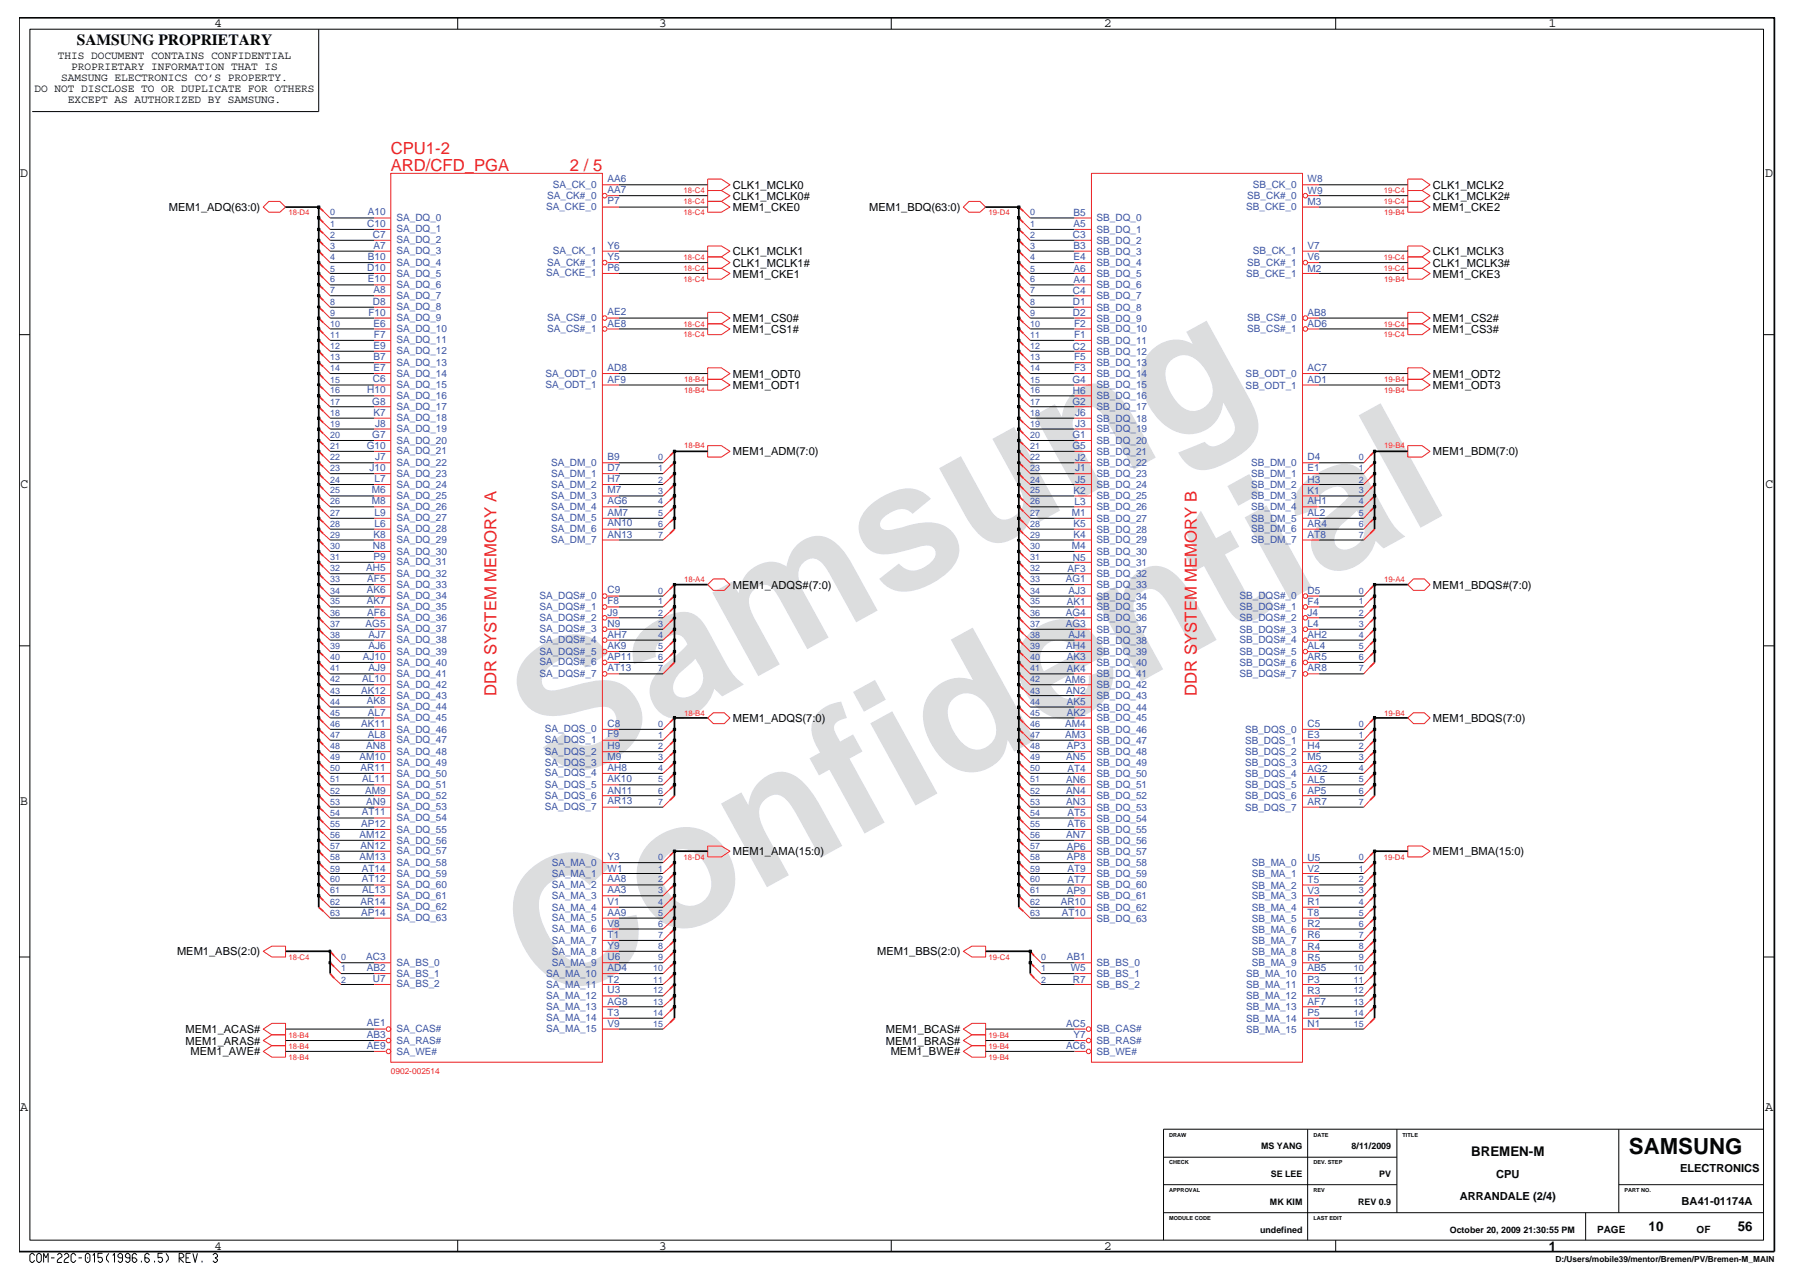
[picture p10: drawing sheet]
<svg xmlns="http://www.w3.org/2000/svg" width="267mm" height="190mm" viewBox="0 0 267 190" stroke-linecap="round" stroke-linejoin="round" font-family="sans-serif">
<defs><g id="words">
<g font-size="26.5" fill="#dcddde">
<text x="82.4" y="116.5" transform="rotate(-29 82.4 116.5)">Samsung</text>
<text x="81.1" y="149.2" transform="rotate(-29 81.1 149.2)">Confidential</text>
</g>
<text font-size="3.3" fill="#040505" x="241.1" y="170.8">SAMSUNG</text>
<g font-size="2.5" fill="#ec2426">
<text x="57.8" y="22.8">CPU1-2</text>
<text x="57.8" y="25.3">ARD/CFD_PGA</text>
<text x="84.4" y="25.3">2 / 5</text>
<text x="73.5" y="103" transform="rotate(-90 73.5 103)">DDR SYSTEM MEMORY A</text>
<text x="177.1" y="103" transform="rotate(-90 177.1 103)">DDR SYSTEM MEMORY B</text>
</g>
<text font-size="2.3" fill="#040505" x="11.4" y="6.7">SAMSUNG PROPRIETARY</text>
<g font-size="2" fill="#040505">
<text x="31.8" y="4">4</text>
<text x="97.6" y="4">3</text>
<text x="163.4" y="4">2</text>
<text x="229.2" y="4">1</text>
<text x="3" y="26.2">D</text>
<text x="261.3" y="26.2">D</text>
<text x="3" y="72.3">C</text>
<text x="261.3" y="72.3">C</text>
<text x="3" y="119.2">B</text>
<text x="3" y="164.4">A</text>
<text x="261.3" y="164.4">A</text>
<text x="217.8" y="171.2">BREMEN-M</text>
<text x="31.8" y="185">4</text>
<text x="97.6" y="185">3</text>
<text x="163.4" y="185">2</text>
<text x="229.3" y="185.1">1</text>
<text x="244" y="182.2">10</text>
<text x="257.2" y="182.2">56</text>
</g>
<g font-size="1.6" fill="#040505">
<text x="8.6" y="8.8">THIS DOCUMENT CONTAINS CONFIDENTIAL</text>
<text x="9.1" y="12">SAMSUNG ELECTRONICS CO’S PROPERTY.</text>
<text x="10.5" y="10.4">PROPRIETARY INFORMATION THAT IS</text>
<text x="5.1" y="13.7">DO NOT DISCLOSE TO OR DUPLICATE FOR OTHERS</text>
<text x="10.1" y="15.3">EXCEPT AS AUTHORIZED BY SAMSUNG.</text>
<text x="108.5" y="29.6">CLK1_MCLK0#</text>
<text x="108.5" y="28">CLK1_MCLK0</text>
<text x="212.1" y="29.6">CLK1_MCLK2#</text>
<text x="212.1" y="28">CLK1_MCLK2</text>
<text x="25" y="31.3">MEM1_ADQ(63:0)</text>
<text x="108.5" y="31.3">MEM1_CKE0</text>
<text x="128.6" y="31.3">MEM1_BDQ(63:0)</text>
<text x="212.1" y="31.3">MEM1_CKE2</text>
<text x="108.5" y="39.5">CLK1_MCLK1#</text>
<text x="108.5" y="41.1">MEM1_CKE1</text>
<text x="108.5" y="37.8">CLK1_MCLK1</text>
<text x="212.1" y="39.5">CLK1_MCLK3#</text>
<text x="212.1" y="41.1">MEM1_CKE3</text>
<text x="212.1" y="37.8">CLK1_MCLK3</text>
<text x="108.5" y="47.7">MEM1_CS0#</text>
<text x="212.1" y="47.7">MEM1_CS2#</text>
<text x="108.5" y="49.3">MEM1_CS1#</text>
<text x="212.1" y="49.3">MEM1_CS3#</text>
<text x="108.5" y="55.9">MEM1_ODT0</text>
<text x="108.5" y="57.6">MEM1_ODT1</text>
<text x="212.1" y="57.6">MEM1_ODT3</text>
<text x="212.1" y="55.9">MEM1_ODT2</text>
<text x="108.5" y="67.4">MEM1_ADM(7:0)</text>
<text x="212.1" y="67.4">MEM1_BDM(7:0)</text>
<text x="108.5" y="87.1">MEM1_ADQS#(7:0)</text>
<text x="212.1" y="87.1">MEM1_BDQS#(7:0)</text>
<text x="108.5" y="106.9">MEM1_ADQS(7:0)</text>
<text x="212.1" y="106.9">MEM1_BDQS(7:0)</text>
<text x="108.5" y="126.6">MEM1_AMA(15:0)</text>
<text x="212.1" y="126.6">MEM1_BMA(15:0)</text>
<text x="26.2" y="141.4">MEM1_ABS(2:0)</text>
<text x="129.8" y="141.4">MEM1_BBS(2:0)</text>
<text x="27.5" y="154.6">MEM1_ARAS#</text>
<text x="27.5" y="152.9">MEM1_ACAS#</text>
<text x="131.1" y="152.9">MEM1_BCAS#</text>
<text x="131.1" y="154.6">MEM1_BRAS#</text>
<text x="28.2" y="156.2">MEM1_AWE#</text>
<text x="131.8" y="156.2">MEM1_BWE#</text>
<text x="248.7" y="173.5">ELECTRONICS</text>
<text x="216.1" y="177.6">ARRANDALE (2/4)</text>
<text x="221.5" y="174.3">CPU</text>
<text x="248.9" y="178.4">BA41-01174A</text>
</g>
<g font-size="1.5" fill="#3a53a4">
<text x="81" y="29.4">SA_CK#_0</text>
<text x="81.8" y="27.8">SA_CK_0</text>
<text x="89.9" y="28.6">AA7</text>
<text x="89.9" y="26.9">AA6</text>
<text x="184.6" y="29.4">SB_CK#_0</text>
<text x="185.5" y="27.8">SB_CK_0</text>
<text x="193.6" y="28.7">W9</text>
<text x="193.6" y="27">W8</text>
<text x="54.4" y="33.6">C10</text>
<text x="54.4" y="31.9">A10</text>
<text x="55.2" y="35.2">C7</text>
<text x="58.7" y="32.7">SA_DQ_0</text>
<text x="58.7" y="34.4">SA_DQ_1</text>
<text x="80.8" y="31.1">SA_CKE_0</text>
<text x="89.9" y="30.2">P7</text>
<text x="158.8" y="35.2">C3</text>
<text x="158.9" y="31.9">B5</text>
<text x="158.9" y="33.6">A5</text>
<text x="162.3" y="32.8">SB_DQ_0</text>
<text x="162.3" y="34.5">SB_DQ_1</text>
<text x="184.5" y="31.1">SB_CKE_0</text>
<text x="193.6" y="30.3">M3</text>
<text x="54.4" y="40.2">D10</text>
<text x="54.5" y="38.5">B10</text>
<text x="54.5" y="41.8">E10</text>
<text x="55.3" y="36.9">A7</text>
<text x="58.7" y="39.3">SA_DQ_4</text>
<text x="58.7" y="37.6">SA_DQ_3</text>
<text x="58.7" y="36">SA_DQ_2</text>
<text x="58.7" y="40.9">SA_DQ_5</text>
<text x="80.8" y="40.9">SA_CKE_1</text>
<text x="81" y="39.3">SA_CK#_1</text>
<text x="81.8" y="37.6">SA_CK_1</text>
<text x="89.9" y="38.5">Y5</text>
<text x="89.9" y="40.2">P6</text>
<text x="89.9" y="36.8">Y6</text>
<text x="158.9" y="40.2">A6</text>
<text x="158.9" y="38.5">E4</text>
<text x="158.9" y="36.9">B3</text>
<text x="158.9" y="41.8">A4</text>
<text x="162.3" y="41">SB_DQ_5</text>
<text x="162.3" y="39.4">SB_DQ_4</text>
<text x="162.3" y="37.7">SB_DQ_3</text>
<text x="162.3" y="36.1">SB_DQ_2</text>
<text x="184.5" y="41">SB_CKE_1</text>
<text x="184.6" y="39.4">SB_CK#_1</text>
<text x="185.5" y="37.7">SB_CK_1</text>
<text x="193.6" y="38.5">V6</text>
<text x="193.6" y="40.2">M2</text>
<text x="193.6" y="36.9">V7</text>
<text x="54.5" y="46.7">F10</text>
<text x="55.2" y="45.1">D8</text>
<text x="55.3" y="43.4">A8</text>
<text x="58.7" y="44.3">SA_DQ_7</text>
<text x="58.7" y="46">SA_DQ_8</text>
<text x="58.7" y="47.6">SA_DQ_9</text>
<text x="58.7" y="42.6">SA_DQ_6</text>
<text x="81" y="47.5">SA_CS#_0</text>
<text x="89.9" y="46.7">AE2</text>
<text x="158.8" y="43.5">C4</text>
<text x="158.8" y="45.2">D1</text>
<text x="158.8" y="46.8">D2</text>
<text x="162.3" y="44.3">SB_DQ_7</text>
<text x="162.3" y="46">SB_DQ_8</text>
<text x="162.3" y="47.6">SB_DQ_9</text>
<text x="162.3" y="42.7">SB_DQ_6</text>
<text x="184.6" y="47.6">SB_CS#_0</text>
<text x="193.6" y="46.7">AB8</text>
<text x="55.3" y="48.4">E6</text>
<text x="55.3" y="51.7">E9</text>
<text x="55.3" y="53.3">B7</text>
<text x="55.4" y="50">F7</text>
<text x="58.7" y="49.1">SA_DQ_10</text>
<text x="58.7" y="50.8">SA_DQ_11</text>
<text x="58.7" y="52.4">SA_DQ_12</text>
<text x="81" y="49.1">SA_CS#_1</text>
<text x="89.9" y="48.4">AE8</text>
<text x="158.8" y="51.7">C2</text>
<text x="159" y="53.3">F5</text>
<text x="159" y="48.4">F2</text>
<text x="159" y="50">F1</text>
<text x="162.3" y="49.2">SB_DQ_10</text>
<text x="162.3" y="50.9">SB_DQ_11</text>
<text x="162.3" y="52.5">SB_DQ_12</text>
<text x="184.6" y="49.2">SB_CS#_1</text>
<text x="193.6" y="48.4">AD6</text>
<text x="54.4" y="58.2">H10</text>
<text x="55.1" y="59.9">G8</text>
<text x="55.2" y="56.6">C6</text>
<text x="55.3" y="54.9">E7</text>
<text x="58.7" y="54.1">SA_DQ_13</text>
<text x="58.7" y="55.7">SA_DQ_14</text>
<text x="58.7" y="57.4">SA_DQ_15</text>
<text x="58.7" y="59.1">SA_DQ_16</text>
<text x="80.8" y="55.8">SA_ODT_0</text>
<text x="80.8" y="57.5">SA_ODT_1</text>
<text x="89.9" y="54.9">AD8</text>
<text x="89.9" y="56.6">AF9</text>
<text x="158.7" y="56.7">G4</text>
<text x="158.7" y="60">G2</text>
<text x="158.8" y="58.3">H6</text>
<text x="159" y="55">F3</text>
<text x="162.3" y="54.2">SB_DQ_13</text>
<text x="162.3" y="55.8">SB_DQ_14</text>
<text x="162.3" y="57.5">SB_DQ_15</text>
<text x="162.3" y="59.1">SB_DQ_16</text>
<text x="184.4" y="55.8">SB_ODT_0</text>
<text x="184.4" y="57.5">SB_ODT_1</text>
<text x="193.6" y="55">AC7</text>
<text x="193.6" y="56.7">AD1</text>
<text x="55.1" y="64.8">G7</text>
<text x="55.3" y="61.5">K7</text>
<text x="55.5" y="63.2">J8</text>
<text x="58.7" y="60.7">SA_DQ_17</text>
<text x="58.7" y="62.4">SA_DQ_18</text>
<text x="58.7" y="64">SA_DQ_19</text>
<text x="58.7" y="65.7">SA_DQ_20</text>
<text x="158.7" y="64.9">G1</text>
<text x="159.2" y="61.6">J6</text>
<text x="159.2" y="63.3">J3</text>
<text x="162.3" y="60.7">SB_DQ_17</text>
<text x="162.3" y="62.4">SB_DQ_18</text>
<text x="162.3" y="64">SB_DQ_19</text>
<text x="162.3" y="65.7">SB_DQ_20</text>
<text x="54.3" y="66.4">G10</text>
<text x="54.7" y="69.7">J10</text>
<text x="55.4" y="71.4">L7</text>
<text x="55.5" y="68.1">J7</text>
<text x="58.7" y="67.3">SA_DQ_21</text>
<text x="58.7" y="69">SA_DQ_22</text>
<text x="58.7" y="70.6">SA_DQ_23</text>
<text x="81.6" y="68.9">SA_DM_0</text>
<text x="81.6" y="70.6">SA_DM_1</text>
<text x="89.9" y="68.1">B9</text>
<text x="89.9" y="69.7">D7</text>
<text x="89.9" y="71.4">H7</text>
<text x="158.7" y="66.5">G5</text>
<text x="159.2" y="68.2">J2</text>
<text x="159.2" y="69.8">J1</text>
<text x="159.2" y="71.5">J5</text>
<text x="162.3" y="70.6">SB_DQ_23</text>
<text x="162.3" y="67.3">SB_DQ_21</text>
<text x="162.3" y="69">SB_DQ_22</text>
<text x="185.2" y="69">SB_DM_0</text>
<text x="185.2" y="70.6">SB_DM_1</text>
<text x="193.6" y="69.8">E1</text>
<text x="193.6" y="71.4">H3</text>
<text x="193.6" y="68.1">D4</text>
<text x="55" y="73">M6</text>
<text x="55" y="74.6">M8</text>
<text x="55.4" y="76.3">L9</text>
<text x="55.4" y="77.9">L6</text>
<text x="58.7" y="73.9">SA_DQ_25</text>
<text x="58.7" y="75.5">SA_DQ_26</text>
<text x="58.7" y="77.2">SA_DQ_27</text>
<text x="58.7" y="72.2">SA_DQ_24</text>
<text x="81.6" y="72.2">SA_DM_2</text>
<text x="81.6" y="73.9">SA_DM_3</text>
<text x="81.6" y="75.5">SA_DM_4</text>
<text x="81.6" y="77.2">SA_DM_5</text>
<text x="89.9" y="73">M7</text>
<text x="89.9" y="74.6">AG6</text>
<text x="89.9" y="76.3">AM7</text>
<text x="89.9" y="77.9">AN10</text>
<text x="158.7" y="76.4">M1</text>
<text x="158.9" y="73.1">K2</text>
<text x="158.9" y="78">K5</text>
<text x="159.1" y="74.7">L3</text>
<text x="162.3" y="72.2">SB_DQ_24</text>
<text x="162.3" y="73.9">SB_DQ_25</text>
<text x="162.3" y="75.5">SB_DQ_26</text>
<text x="162.3" y="77.2">SB_DQ_27</text>
<text x="185.2" y="72.2">SB_DM_2</text>
<text x="185.2" y="73.9">SB_DM_3</text>
<text x="185.2" y="75.5">SB_DM_4</text>
<text x="185.2" y="77.2">SB_DM_5</text>
<text x="193.6" y="73.1">K1</text>
<text x="193.6" y="74.7">AH1</text>
<text x="193.6" y="76.4">AL2</text>
<text x="193.6" y="78">AR4</text>
<text x="55.2" y="81.2">N8</text>
<text x="55.3" y="79.6">K8</text>
<text x="55.3" y="82.9">P9</text>
<text x="58.7" y="78.8">SA_DQ_28</text>
<text x="58.7" y="80.4">SA_DQ_29</text>
<text x="58.7" y="82.1">SA_DQ_30</text>
<text x="58.7" y="83.7">SA_DQ_31</text>
<text x="81.6" y="78.8">SA_DM_6</text>
<text x="81.6" y="80.4">SA_DM_7</text>
<text x="89.9" y="79.6">AN13</text>
<text x="158.7" y="81.3">M4</text>
<text x="158.8" y="83">N5</text>
<text x="158.9" y="79.7">K4</text>
<text x="162.3" y="78.8">SB_DQ_28</text>
<text x="162.3" y="80.4">SB_DQ_29</text>
<text x="162.3" y="82.1">SB_DQ_30</text>
<text x="162.3" y="83.7">SB_DQ_31</text>
<text x="185.2" y="78.8">SB_DM_6</text>
<text x="185.2" y="80.4">SB_DM_7</text>
<text x="193.6" y="79.7">AT8</text>
<text x="54.2" y="84.5">AH5</text>
<text x="54.3" y="87.8">AK6</text>
<text x="54.3" y="89.5">AK7</text>
<text x="54.4" y="86.1">AF5</text>
<text x="58.7" y="85.4">SA_DQ_32</text>
<text x="58.7" y="87">SA_DQ_33</text>
<text x="58.7" y="88.7">SA_DQ_34</text>
<text x="79.9" y="88.7">SA_DQS#_0</text>
<text x="89.9" y="87.8">C9</text>
<text x="89.9" y="89.4">F8</text>
<text x="157.8" y="86.2">AG1</text>
<text x="157.9" y="89.5">AK1</text>
<text x="158" y="84.6">AF3</text>
<text x="158.2" y="87.9">AJ3</text>
<text x="162.3" y="85.4">SB_DQ_32</text>
<text x="162.3" y="87">SB_DQ_33</text>
<text x="162.3" y="88.7">SB_DQ_34</text>
<text x="183.5" y="88.7">SB_DQS#_0</text>
<text x="193.6" y="87.9">D5</text>
<text x="193.6" y="89.5">F4</text>
<text x="54.1" y="92.8">AG5</text>
<text x="54.4" y="91.1">AF6</text>
<text x="54.5" y="94.4">AJ7</text>
<text x="58.7" y="90.3">SA_DQ_35</text>
<text x="58.7" y="91.9">SA_DQ_36</text>
<text x="58.7" y="93.6">SA_DQ_37</text>
<text x="58.7" y="95.2">SA_DQ_38</text>
<text x="79.9" y="91.9">SA_DQS#_2</text>
<text x="79.9" y="93.6">SA_DQS#_3</text>
<text x="79.9" y="95.2">SA_DQS#_4</text>
<text x="79.9" y="90.3">SA_DQS#_1</text>
<text x="89.9" y="91.1">J9</text>
<text x="89.9" y="92.7">N9</text>
<text x="89.9" y="94.4">AH7</text>
<text x="157.8" y="91.2">AG4</text>
<text x="157.8" y="92.8">AG3</text>
<text x="158.2" y="94.5">AJ4</text>
<text x="162.3" y="90.4">SB_DQ_35</text>
<text x="162.3" y="92">SB_DQ_36</text>
<text x="162.3" y="93.7">SB_DQ_37</text>
<text x="162.3" y="95.3">SB_DQ_38</text>
<text x="183.5" y="90.3">SB_DQS#_1</text>
<text x="183.5" y="91.9">SB_DQS#_2</text>
<text x="183.5" y="93.6">SB_DQS#_3</text>
<text x="183.5" y="95.2">SB_DQS#_4</text>
<text x="193.6" y="91.2">J4</text>
<text x="193.6" y="92.8">L4</text>
<text x="193.6" y="94.5">AH2</text>
<text x="53.6" y="101">AL10</text>
<text x="53.7" y="97.7">AJ10</text>
<text x="54.5" y="96.1">AJ6</text>
<text x="54.5" y="99.4">AJ9</text>
<text x="58.7" y="96.9">SA_DQ_39</text>
<text x="58.7" y="98.5">SA_DQ_40</text>
<text x="58.7" y="100.2">SA_DQ_41</text>
<text x="58.7" y="101.8">SA_DQ_42</text>
<text x="79.9" y="96.9">SA_DQS#_5</text>
<text x="79.9" y="98.5">SA_DQS#_6</text>
<text x="79.9" y="100.2">SA_DQS#_7</text>
<text x="89.9" y="96">AK9</text>
<text x="89.9" y="97.6">AP11</text>
<text x="89.9" y="99.3">AT13</text>
<text x="157.7" y="101">AM6</text>
<text x="157.8" y="96.1">AH4</text>
<text x="157.9" y="99.4">AK4</text>
<text x="157.9" y="97.7">AK3</text>
<text x="162.3" y="101.9">SB_DQ_42</text>
<text x="162.3" y="97">SB_DQ_39</text>
<text x="162.3" y="98.6">SB_DQ_40</text>
<text x="162.3" y="100.3">SB_DQ_41</text>
<text x="183.5" y="96.9">SB_DQS#_5</text>
<text x="183.5" y="98.5">SB_DQS#_6</text>
<text x="183.5" y="100.2">SB_DQS#_7</text>
<text x="193.6" y="96.1">AL4</text>
<text x="193.6" y="97.7">AR5</text>
<text x="193.6" y="99.4">AR8</text>
<text x="53.5" y="102.7">AK12</text>
<text x="53.5" y="107.6">AK11</text>
<text x="54.3" y="104.3">AK8</text>
<text x="54.5" y="106">AL7</text>
<text x="58.7" y="103.4">SA_DQ_43</text>
<text x="58.7" y="105.1">SA_DQ_44</text>
<text x="58.7" y="106.7">SA_DQ_45</text>
<text x="89.9" y="107.6">C8</text>
<text x="157.7" y="107.6">AM4</text>
<text x="157.8" y="102.7">AN2</text>
<text x="157.9" y="104.3">AK5</text>
<text x="157.9" y="106">AK2</text>
<text x="162.3" y="103.5">SB_DQ_43</text>
<text x="162.3" y="105.2">SB_DQ_44</text>
<text x="162.3" y="106.8">SB_DQ_45</text>
<text x="193.6" y="107.6">C5</text>
<text x="53.2" y="112.5">AM10</text>
<text x="54.2" y="110.9">AN8</text>
<text x="54.5" y="109.2">AL8</text>
<text x="58.7" y="110">SA_DQ_47</text>
<text x="58.7" y="111.7">SA_DQ_48</text>
<text x="58.7" y="113.3">SA_DQ_49</text>
<text x="58.7" y="108.4">SA_DQ_46</text>
<text x="80.7" y="108.4">SA_DQS_0</text>
<text x="80.7" y="110">SA_DQS_1</text>
<text x="80.7" y="111.7">SA_DQS_2</text>
<text x="80.7" y="113.3">SA_DQS_3</text>
<text x="89.9" y="109.2">F9</text>
<text x="89.9" y="110.9">H9</text>
<text x="89.9" y="112.5">M9</text>
<text x="157.7" y="109.2">AM3</text>
<text x="157.8" y="112.5">AN5</text>
<text x="157.9" y="110.9">AP3</text>
<text x="162.3" y="108.5">SB_DQ_46</text>
<text x="162.3" y="110.1">SB_DQ_47</text>
<text x="162.3" y="111.8">SB_DQ_48</text>
<text x="162.3" y="113.4">SB_DQ_49</text>
<text x="184.3" y="111.8">SB_DQS_2</text>
<text x="184.3" y="113.4">SB_DQS_3</text>
<text x="184.3" y="108.5">SB_DQS_0</text>
<text x="184.3" y="110.1">SB_DQS_1</text>
<text x="193.6" y="110.9">H4</text>
<text x="193.6" y="112.5">M5</text>
<text x="193.6" y="109.2">E3</text>
<text x="53.4" y="114.2">AR11</text>
<text x="53.6" y="115.8">AL11</text>
<text x="54" y="117.5">AM9</text>
<text x="54.2" y="119.1">AN9</text>
<text x="58.7" y="114.9">SA_DQ_50</text>
<text x="58.7" y="116.6">SA_DQ_51</text>
<text x="58.7" y="118.2">SA_DQ_52</text>
<text x="58.7" y="119.9">SA_DQ_53</text>
<text x="80.7" y="114.9">SA_DQS_4</text>
<text x="80.7" y="116.6">SA_DQS_5</text>
<text x="80.7" y="118.2">SA_DQS_6</text>
<text x="80.7" y="119.9">SA_DQS_7</text>
<text x="89.9" y="114.2">AH8</text>
<text x="89.9" y="115.8">AK10</text>
<text x="89.9" y="117.5">AN11</text>
<text x="89.9" y="119.1">AR13</text>
<text x="157.8" y="115.8">AN6</text>
<text x="157.8" y="117.5">AN4</text>
<text x="157.8" y="119.2">AN3</text>
<text x="158" y="114.2">AT4</text>
<text x="162.3" y="118.3">SB_DQ_52</text>
<text x="162.3" y="120">SB_DQ_53</text>
<text x="162.3" y="115">SB_DQ_50</text>
<text x="162.3" y="116.7">SB_DQ_51</text>
<text x="184.3" y="115">SB_DQS_4</text>
<text x="184.3" y="116.7">SB_DQS_5</text>
<text x="184.3" y="118.3">SB_DQS_6</text>
<text x="184.3" y="120">SB_DQS_7</text>
<text x="193.6" y="114.2">AG2</text>
<text x="193.6" y="115.8">AL5</text>
<text x="193.6" y="117.5">AP5</text>
<text x="193.6" y="119.1">AR7</text>
<text x="53.2" y="124">AM12</text>
<text x="53.4" y="125.7">AN12</text>
<text x="53.5" y="122.4">AP12</text>
<text x="53.5" y="120.7">AT11</text>
<text x="58.7" y="121.6">SA_DQ_54</text>
<text x="58.7" y="123.2">SA_DQ_55</text>
<text x="58.7" y="124.9">SA_DQ_56</text>
<text x="157.8" y="124.1">AN7</text>
<text x="157.9" y="125.8">AP6</text>
<text x="158" y="120.8">AT5</text>
<text x="158" y="122.5">AT6</text>
<text x="162.3" y="121.6">SB_DQ_54</text>
<text x="162.3" y="123.3">SB_DQ_55</text>
<text x="162.3" y="124.9">SB_DQ_56</text>
<text x="53.2" y="127.3">AM13</text>
<text x="53.5" y="129">AT14</text>
<text x="53.5" y="130.6">AT12</text>
<text x="58.7" y="126.5">SA_DQ_57</text>
<text x="58.7" y="128.2">SA_DQ_58</text>
<text x="58.7" y="129.8">SA_DQ_59</text>
<text x="58.7" y="131.5">SA_DQ_60</text>
<text x="81.7" y="131.5">SA_MA_2</text>
<text x="81.7" y="128.2">SA_MA_0</text>
<text x="81.7" y="129.8">SA_MA_1</text>
<text x="89.9" y="130.6">AA8</text>
<text x="89.9" y="127.3">Y3</text>
<text x="89.9" y="129">W1</text>
<text x="157.9" y="127.4">AP8</text>
<text x="158" y="129.1">AT9</text>
<text x="158" y="130.7">AT7</text>
<text x="162.3" y="126.5">SB_DQ_57</text>
<text x="162.3" y="128.2">SB_DQ_58</text>
<text x="162.3" y="129.8">SB_DQ_59</text>
<text x="162.3" y="131.5">SB_DQ_60</text>
<text x="185.3" y="131.5">SB_MA_2</text>
<text x="185.3" y="128.2">SB_MA_0</text>
<text x="185.3" y="129.8">SB_MA_1</text>
<text x="193.6" y="130.7">T5</text>
<text x="193.6" y="127.4">U5</text>
<text x="193.6" y="129.1">V2</text>
<text x="53.4" y="133.9">AR14</text>
<text x="53.5" y="135.5">AP14</text>
<text x="53.6" y="132.2">AL13</text>
<text x="58.7" y="133.1">SA_DQ_61</text>
<text x="58.7" y="134.8">SA_DQ_62</text>
<text x="58.7" y="136.4">SA_DQ_63</text>
<text x="81.7" y="133.1">SA_MA_3</text>
<text x="81.7" y="134.8">SA_MA_4</text>
<text x="81.7" y="136.4">SA_MA_5</text>
<text x="81.7" y="138">SA_MA_6</text>
<text x="89.9" y="132.2">AA3</text>
<text x="89.9" y="133.9">V1</text>
<text x="89.9" y="135.5">AA9</text>
<text x="89.9" y="137.2">V8</text>
<text x="157" y="134">AR10</text>
<text x="157.2" y="135.6">AT10</text>
<text x="157.9" y="132.3">AP9</text>
<text x="162.3" y="133.1">SB_DQ_61</text>
<text x="162.3" y="134.8">SB_DQ_62</text>
<text x="162.3" y="136.4">SB_DQ_63</text>
<text x="185.3" y="133.1">SB_MA_3</text>
<text x="185.3" y="134.8">SB_MA_4</text>
<text x="185.3" y="136.4">SB_MA_5</text>
<text x="193.6" y="132.3">V3</text>
<text x="193.6" y="134">R1</text>
<text x="193.6" y="135.6">T8</text>
<text x="193.6" y="137.3">R2</text>
<text x="54.2" y="142.1">AC3</text>
<text x="54.3" y="143.7">AB2</text>
<text x="58.7" y="143">SA_BS_0</text>
<text x="81.7" y="139.7">SA_MA_7</text>
<text x="81.7" y="141.3">SA_MA_8</text>
<text x="81.7" y="143">SA_MA_9</text>
<text x="89.9" y="138.8">T1</text>
<text x="89.9" y="140.5">Y9</text>
<text x="89.9" y="142.1">U6</text>
<text x="89.9" y="143.7">AD4</text>
<text x="157.9" y="142.1">AB1</text>
<text x="158.5" y="143.7">W5</text>
<text x="162.3" y="143">SB_BS_0</text>
<text x="185.3" y="138">SB_MA_6</text>
<text x="185.3" y="139.7">SB_MA_7</text>
<text x="185.3" y="141.3">SB_MA_8</text>
<text x="185.3" y="143">SB_MA_9</text>
<text x="193.6" y="142.2">R5</text>
<text x="193.6" y="138.9">R6</text>
<text x="193.6" y="140.6">R4</text>
<text x="193.6" y="143.8">AB5</text>
<text x="55.2" y="145.4">U7</text>
<text x="58.7" y="144.5">SA_BS_1</text>
<text x="58.7" y="146.2">SA_BS_2</text>
<text x="80.8" y="144.6">SA_MA_10</text>
<text x="80.8" y="146.2">SA_MA_11</text>
<text x="80.8" y="147.9">SA_MA_12</text>
<text x="80.8" y="149.5">SA_MA_13</text>
<text x="89.9" y="145.4">T2</text>
<text x="89.9" y="147">U3</text>
<text x="89.9" y="148.7">AG8</text>
<text x="158.8" y="145.4">R7</text>
<text x="162.3" y="144.6">SB_BS_1</text>
<text x="162.3" y="146.2">SB_BS_2</text>
<text x="184.5" y="149.6">SB_MA_13</text>
<text x="184.5" y="144.6">SB_MA_10</text>
<text x="184.5" y="146.2">SB_MA_11</text>
<text x="184.5" y="147.9">SB_MA_12</text>
<text x="193.6" y="147.1">R3</text>
<text x="193.6" y="148.8">AF7</text>
<text x="193.6" y="145.5">P3</text>
<text x="54.3" y="151.9">AE1</text>
<text x="54.3" y="153.7">AB3</text>
<text x="54.3" y="155.3">AE9</text>
<text x="58.7" y="152.8">SA_CAS#</text>
<text x="58.7" y="154.5">SA_RAS#</text>
<text x="80.8" y="151.2">SA_MA_14</text>
<text x="80.8" y="152.8">SA_MA_15</text>
<text x="89.9" y="152">V9</text>
<text x="89.9" y="150.3">T3</text>
<text x="157.8" y="152">AC5</text>
<text x="157.8" y="155.3">AC6</text>
<text x="158.9" y="153.7">Y7</text>
<text x="162.3" y="152.8">SB_CAS#</text>
<text x="162.3" y="154.6">SB_RAS#</text>
<text x="184.5" y="151.3">SB_MA_14</text>
<text x="184.5" y="152.9">SB_MA_15</text>
<text x="193.6" y="150.4">P5</text>
<text x="193.6" y="152">N1</text>
<text x="58.7" y="156.1">SA_WE#</text>
<text x="162.3" y="156.2">SB_WE#</text>
</g>
<g font-size="1.5" fill="#040505">
<text x="236.4" y="182.5">PAGE</text>
<text x="251.1" y="182.5">OF</text>
</g>
<g font-size="1.3" fill="#3a53a4">
<text x="48.9" y="31.9">0</text>
<text x="48.9" y="35.2">2</text>
<text x="48.9" y="33.6">1</text>
<text x="152.5" y="31.9">0</text>
<text x="152.5" y="33.6">1</text>
<text x="152.5" y="35.2">2</text>
<text x="48.9" y="36.9">3</text>
<text x="48.9" y="38.5">4</text>
<text x="48.9" y="40.2">5</text>
<text x="48.9" y="41.8">6</text>
<text x="152.5" y="41.8">6</text>
<text x="152.5" y="40.2">5</text>
<text x="152.5" y="36.9">3</text>
<text x="152.5" y="38.5">4</text>
<text x="48.9" y="43.4">7</text>
<text x="48.9" y="45.1">8</text>
<text x="48.9" y="46.7">9</text>
<text x="152.5" y="43.4">7</text>
<text x="152.5" y="46.7">9</text>
<text x="152.5" y="45.1">8</text>
<text x="48.9" y="53.3">13</text>
<text x="48.9" y="48.4">10</text>
<text x="48.9" y="51.7">12</text>
<text x="48.9" y="50">11</text>
<text x="152.5" y="51.7">12</text>
<text x="152.5" y="53.3">13</text>
<text x="152.5" y="48.4">10</text>
<text x="152.5" y="50">11</text>
<text x="48.9" y="58.2">16</text>
<text x="48.9" y="56.6">15</text>
<text x="48.9" y="54.9">14</text>
<text x="48.9" y="59.9">17</text>
<text x="152.5" y="56.6">15</text>
<text x="152.5" y="54.9">14</text>
<text x="152.5" y="58.2">16</text>
<text x="152.5" y="59.9">17</text>
<text x="48.9" y="63.2">19</text>
<text x="48.9" y="61.5">18</text>
<text x="48.9" y="64.8">20</text>
<text x="152.5" y="61.5">18</text>
<text x="152.5" y="64.8">20</text>
<text x="152.5" y="63.2">19</text>
<text x="48.9" y="68.1">22</text>
<text x="48.9" y="71.4">24</text>
<text x="48.9" y="66.4">21</text>
<text x="48.9" y="69.7">23</text>
<text x="97.4" y="68.1">0</text>
<text x="97.4" y="69.7">1</text>
<text x="97.4" y="71.4">2</text>
<text x="152.5" y="68.1">22</text>
<text x="152.5" y="71.4">24</text>
<text x="152.5" y="69.7">23</text>
<text x="152.5" y="66.4">21</text>
<text x="201.1" y="71.4">2</text>
<text x="201.1" y="69.7">1</text>
<text x="201.1" y="68.1">0</text>
<text x="48.9" y="76.3">27</text>
<text x="48.9" y="78">28</text>
<text x="48.9" y="73">25</text>
<text x="48.9" y="74.7">26</text>
<text x="97.4" y="76.3">5</text>
<text x="97.4" y="73">3</text>
<text x="97.4" y="74.7">4</text>
<text x="97.4" y="78">6</text>
<text x="152.5" y="74.7">26</text>
<text x="152.5" y="78">28</text>
<text x="152.5" y="73">25</text>
<text x="152.5" y="76.3">27</text>
<text x="201.1" y="78">6</text>
<text x="201.1" y="74.7">4</text>
<text x="201.1" y="73">3</text>
<text x="201.1" y="76.3">5</text>
<text x="48.9" y="81.3">30</text>
<text x="48.9" y="79.6">29</text>
<text x="48.9" y="83">31</text>
<text x="97.4" y="79.6">7</text>
<text x="152.5" y="81.3">30</text>
<text x="152.5" y="79.6">29</text>
<text x="152.5" y="82.9">31</text>
<text x="201.1" y="79.6">7</text>
<text x="48.9" y="84.6">32</text>
<text x="48.9" y="86.2">33</text>
<text x="48.9" y="87.9">34</text>
<text x="48.9" y="89.5">35</text>
<text x="97.4" y="87.9">0</text>
<text x="97.4" y="89.5">1</text>
<text x="152.5" y="84.6">32</text>
<text x="152.5" y="86.2">33</text>
<text x="152.5" y="89.5">35</text>
<text x="152.5" y="87.9">34</text>
<text x="201.1" y="89.5">1</text>
<text x="201.1" y="87.9">0</text>
<text x="48.9" y="91.2">36</text>
<text x="48.9" y="94.5">38</text>
<text x="48.9" y="92.8">37</text>
<text x="97.4" y="94.5">4</text>
<text x="97.4" y="91.2">2</text>
<text x="97.4" y="92.8">3</text>
<text x="152.5" y="91.2">36</text>
<text x="152.5" y="94.5">38</text>
<text x="152.5" y="92.8">37</text>
<text x="201.1" y="92.8">3</text>
<text x="201.1" y="94.5">4</text>
<text x="201.1" y="91.2">2</text>
<text x="48.9" y="101">42</text>
<text x="48.9" y="97.7">40</text>
<text x="48.9" y="96.1">39</text>
<text x="48.9" y="99.4">41</text>
<text x="97.4" y="97.7">6</text>
<text x="97.4" y="96.1">5</text>
<text x="97.4" y="99.4">7</text>
<text x="152.5" y="96.1">39</text>
<text x="152.5" y="99.4">41</text>
<text x="152.5" y="97.7">40</text>
<text x="152.5" y="101">42</text>
<text x="201.1" y="96.1">5</text>
<text x="201.1" y="97.7">6</text>
<text x="201.1" y="99.4">7</text>
<text x="48.9" y="104.3">44</text>
<text x="48.9" y="106">45</text>
<text x="48.9" y="102.7">43</text>
<text x="48.9" y="107.6">46</text>
<text x="97.4" y="107.6">0</text>
<text x="152.5" y="104.3">44</text>
<text x="152.5" y="102.7">43</text>
<text x="152.5" y="107.6">46</text>
<text x="152.5" y="106">45</text>
<text x="201.1" y="107.6">0</text>
<text x="48.9" y="110.9">48</text>
<text x="48.9" y="109.2">47</text>
<text x="48.9" y="112.5">49</text>
<text x="97.4" y="109.2">1</text>
<text x="97.4" y="112.5">3</text>
<text x="97.4" y="110.9">2</text>
<text x="152.5" y="112.5">49</text>
<text x="152.5" y="110.9">48</text>
<text x="152.5" y="109.2">47</text>
<text x="201.1" y="112.5">3</text>
<text x="201.1" y="109.2">1</text>
<text x="201.1" y="110.9">2</text>
<text x="48.9" y="117.5">52</text>
<text x="48.9" y="114.2">50</text>
<text x="48.9" y="115.8">51</text>
<text x="48.9" y="119.1">53</text>
<text x="97.4" y="115.8">5</text>
<text x="97.4" y="119.1">7</text>
<text x="97.4" y="114.2">4</text>
<text x="97.4" y="117.5">6</text>
<text x="152.5" y="117.5">52</text>
<text x="152.5" y="114.2">50</text>
<text x="152.5" y="115.8">51</text>
<text x="152.5" y="119.1">53</text>
<text x="201.1" y="117.5">6</text>
<text x="201.1" y="119.1">7</text>
<text x="201.1" y="114.2">4</text>
<text x="201.1" y="115.8">5</text>
<text x="48.9" y="120.7">54</text>
<text x="48.9" y="124">56</text>
<text x="48.9" y="125.7">57</text>
<text x="48.9" y="122.4">55</text>
<text x="152.5" y="120.7">54</text>
<text x="152.5" y="124">56</text>
<text x="152.5" y="125.7">57</text>
<text x="152.5" y="122.4">55</text>
<text x="48.9" y="127.3">58</text>
<text x="48.9" y="130.6">60</text>
<text x="48.9" y="129">59</text>
<text x="97.4" y="129">1</text>
<text x="97.4" y="130.6">2</text>
<text x="97.4" y="127.3">0</text>
<text x="152.5" y="127.3">58</text>
<text x="152.5" y="130.6">60</text>
<text x="152.5" y="129">59</text>
<text x="201.1" y="127.3">0</text>
<text x="201.1" y="129">1</text>
<text x="201.1" y="130.6">2</text>
<text x="48.9" y="132.2">61</text>
<text x="48.9" y="135.5">63</text>
<text x="48.9" y="133.9">62</text>
<text x="97.4" y="133.9">4</text>
<text x="97.4" y="137.2">6</text>
<text x="97.4" y="132.2">3</text>
<text x="97.4" y="135.5">5</text>
<text x="152.5" y="135.5">63</text>
<text x="152.5" y="133.9">62</text>
<text x="152.5" y="132.2">61</text>
<text x="201.1" y="132.2">3</text>
<text x="201.1" y="137.2">6</text>
<text x="201.1" y="133.9">4</text>
<text x="201.1" y="135.5">5</text>
<text x="50.5" y="143.7">1</text>
<text x="50.5" y="142.1">0</text>
<text x="96.7" y="143.7">10</text>
<text x="97.4" y="140.5">8</text>
<text x="97.4" y="138.8">7</text>
<text x="97.4" y="142.1">9</text>
<text x="154.1" y="142.1">0</text>
<text x="154.1" y="143.7">1</text>
<text x="200.4" y="143.7">10</text>
<text x="201.1" y="142.1">9</text>
<text x="201.1" y="138.8">7</text>
<text x="201.1" y="140.5">8</text>
<text x="50.5" y="145.4">2</text>
<text x="96.7" y="148.7">13</text>
<text x="96.7" y="147">12</text>
<text x="96.7" y="145.4">11</text>
<text x="154.1" y="145.4">2</text>
<text x="200.4" y="148.7">13</text>
<text x="200.4" y="147">12</text>
<text x="200.4" y="145.4">11</text>
<text x="96.7" y="150.3">14</text>
<text x="96.7" y="152">15</text>
<text x="200.4" y="150.3">14</text>
<text x="200.4" y="152">15</text>
</g>
<g font-size="1.3" fill="#040505">
<text x="186.7" y="170.1">MS YANG</text>
<text x="200.1" y="170.1">8/11/2009</text>
<text x="188" y="178.3">MK KIM</text>
<text x="188.1" y="174.2">SE LEE</text>
<text x="201" y="178.3">REV 0.9</text>
<text x="204.2" y="174.2">PV</text>
<text x="186.5" y="182.4">undefined</text>
<text x="214.6" y="182.4">October 20, 2009 21:30:55 PM</text>
</g>
<g font-size="1.2" fill="#ec2426">
<text x="101.2" y="28.6">18-C4</text>
<text x="204.8" y="28.6">19-C4</text>
<text x="42.7" y="31.8">18-D4</text>
<text x="101.2" y="30.2">18-C4</text>
<text x="101.2" y="31.8">18-C4</text>
<text x="146.3" y="31.8">19-D4</text>
<text x="204.8" y="30.2">19-C4</text>
<text x="204.9" y="31.8">19-B4</text>
<text x="101.2" y="40.1">18-C4</text>
<text x="101.2" y="41.7">18-C4</text>
<text x="101.2" y="38.4">18-C4</text>
<text x="204.8" y="38.4">19-C4</text>
<text x="204.8" y="40.1">19-C4</text>
<text x="204.9" y="41.7">19-B4</text>
<text x="101.2" y="50">18-C4</text>
<text x="101.2" y="48.3">18-C4</text>
<text x="204.8" y="48.3">19-C4</text>
<text x="204.8" y="50">19-C4</text>
<text x="101.3" y="58.2">18-B4</text>
<text x="101.3" y="56.6">18-B4</text>
<text x="204.9" y="58.2">19-B4</text>
<text x="204.9" y="56.6">19-B4</text>
<text x="101.3" y="66.4">18-B4</text>
<text x="204.9" y="66.4">19-B4</text>
<text x="101.3" y="86.1">18-A4</text>
<text x="204.9" y="86.1">19-A4</text>
<text x="101.3" y="105.9">18-B4</text>
<text x="204.9" y="105.9">19-B4</text>
<text x="101.2" y="127.3">18-D4</text>
<text x="204.8" y="127.3">19-D4</text>
<text x="42.7" y="142.1">18-C4</text>
<text x="146.3" y="142.1">19-C4</text>
<text x="42.7" y="155.2">18-B4</text>
<text x="42.7" y="153.6">18-B4</text>
<text x="146.3" y="155.2">19-B4</text>
<text x="146.3" y="153.6">19-B4</text>
<text x="42.7" y="156.9">18-B4</text>
<text x="57.8" y="158.9">0902-002514</text>
<text x="146.3" y="156.9">19-B4</text>
</g>
<text font-size="1.2" fill="#040505" x="230.2" y="186.9">D:/Users/mobile39/mentor/Bremen/PV/Bremen-M_MAIN</text>
<g font-size=".8" fill="#040505">
<text x="173.1" y="168.3">DRAW</text>
<text x="173.1" y="172.3">CHECK</text>
<text x="194.4" y="172.3">DEV. STEP</text>
<text x="194.4" y="168.3">DATE</text>
<text x="207.6" y="168.3">TITLE</text>
<text x="173.1" y="176.5">APPROVAL</text>
<text x="194.4" y="176.5">REV</text>
<text x="240.5" y="176.5">PART NO.</text>
<text x="173.1" y="180.6">MODULE CODE</text>
<text x="194.4" y="180.6">LAST EDIT</text>
</g>
</g></defs>
<g fill="none" stroke="#ec2426" stroke-width=".25">
<path d="M47.2 32.3l.7 .6M47.2 37.2l.7 .7M47.2 30.7l.7 .5M47.2 35.6l.7 .6M47.2 34l.7 .5M47.2 38.9l.7 .6M150.8 37.2l.7 .7M150.8 35.6l.7 .6M150.8 38.9l.7 .6M150.8 32.3l.7 .6M150.8 30.7l.7 .5M150.8 34l.7 .5"/>
<path d="M47.2 42.2l.7 .6M47.2 47.1l.7 .7M47.2 52l.7 .7M47.2 57l.7 .6M47.2 40.5l.7 .7M47.2 45.5l.7 .6M47.2 50.4l.7 .7M47.2 55.3l.7 .7M47.2 43.8l.7 .7M47.2 48.7l.7 .7M47.2 53.7l.7 .6M47.2 58.6l.7 .7"/>
<path d="M150.8 53.7l.7 .6M150.8 47.1l.7 .7M150.8 57l.7 .6M150.8 45.5l.7 .6M150.8 48.7l.7 .7M150.8 52l.7 .7M150.8 55.3l.7 .7M150.8 58.6l.7 .7M150.8 42.2l.7 .6M150.8 40.5l.7 .7M150.8 50.4l.7 .7M150.8 43.8l.7 .7"/>
<path d="M47.2 79.9l.7 .7M47.2 66.8l.7 .7M47.2 71.7l.7 .7M47.2 76.7l.7 .6M47.2 70.1l.7 .7M47.2 75l.7 .7M47.2 61.9l.7 .7M47.2 60.2l.7 .7M47.2 65.2l.7 .6M47.2 63.5l.7 .7M47.2 68.5l.7 .6M47.2 73.4l.7 .7"/>
<path d="M47.2 78.3l.7 .7M99.8 76.7l-.6 .6M99.8 73.4l-.6 .7M99.8 75l-.6 .7M99.8 66.8l-.6 .7M99.8 68.5l-.6 .6M99.8 71.7l-.6 .7M99.8 78.3l-.6 .7M99.8 70.1l-.6 .7M150.8 78.3l.7 .7M150.8 79.9l.7 .7M150.8 63.5l.7 .7"/>
<path d="M150.8 73.4l.7 .7M150.8 66.8l.7 .7M150.8 76.7l.7 .6M150.8 61.9l.7 .7M150.8 65.2l.7 .6M150.8 68.5l.7 .6M150.8 71.7l.7 .7M150.8 75l.7 .7M150.8 60.2l.7 .7M150.8 70.1l.7 .7M203.5 73.4l-.7 .7M203.5 70.1l-.7 .7"/>
<path d="M203.5 76.7l-.7 .6M203.5 68.5l-.7 .6M203.5 78.3l-.7 .7M203.5 66.8l-.7 .7M203.5 71.7l-.7 .7M203.5 75l-.7 .7M47.2 83.2l.7 .7M47.2 89.8l.7 .7M47.2 93.1l.7 .7M47.2 99.7l.7 .6M47.2 86.5l.7 .7M47.2 96.4l.7 .6"/>
<path d="M47.2 84.9l.7 .7M47.2 94.7l.7 .7M47.2 81.6l.7 .7M47.2 91.4l.7 .7M47.2 88.2l.7 .6M47.2 98l.7 .7M99.8 98l-.6 .7M99.8 89.8l-.6 .7M99.8 86.5l-.6 .7M99.8 93.1l-.6 .7M99.8 96.4l-.6 .7M99.8 94.7l-.6 .7"/>
<path d="M99.8 91.4l-.6 .7M99.8 88.2l-.6 .6M150.8 88.2l.7 .6M150.8 98l.7 .7M150.8 89.8l.7 .7M150.8 99.7l.7 .6M150.8 83.2l.7 .7M150.8 93.1l.7 .7M150.8 86.5l.7 .7M150.8 96.4l.7 .6M150.8 81.6l.7 .7M150.8 91.4l.7 .7"/>
<path d="M150.8 84.9l.7 .7M150.8 94.7l.7 .7M203.5 98l-.7 .7M203.5 88.2l-.7 .6M203.5 91.4l-.7 .7M203.5 96.4l-.7 .7M203.5 93.1l-.7 .7M203.5 86.5l-.7 .7M203.5 89.8l-.7 .7M203.5 94.7l-.7 .7M47.2 116.2l.7 .6M47.2 103l.7 .6"/>
<path d="M47.2 109.6l.7 .6M47.2 112.9l.7 .6M47.2 119.5l.7 .6M47.2 106.3l.7 .6M47.2 104.7l.7 .6M47.2 114.5l.7 .7M47.2 117.8l.7 .7M47.2 101.4l.7 .6M47.2 111.3l.7 .5M47.2 108l.7 .5M99.8 106.3l-.6 .6M99.8 108l-.6 .5"/>
<path d="M99.8 111.3l-.6 .5M99.8 114.5l-.6 .7M99.8 117.8l-.6 .7M99.8 109.6l-.6 .6M99.8 116.2l-.6 .6M99.8 112.9l-.6 .6M150.8 106.3l.7 .6M150.8 109.6l.7 .6M150.8 116.2l.7 .6M150.8 119.5l.7 .6M150.8 103l.7 .6M150.8 112.9l.7 .6"/>
<path d="M150.8 101.4l.7 .6M150.8 104.7l.7 .6M150.8 108l.7 .5M150.8 111.3l.7 .5M150.8 114.5l.7 .7M150.8 117.8l.7 .7M203.5 116.2l-.7 .6M203.5 108l-.7 .5M203.5 112.9l-.7 .6M203.5 117.8l-.7 .7M203.5 106.3l-.7 .6M203.5 111.3l-.7 .5"/>
<path d="M203.5 109.6l-.7 .6M203.5 114.5l-.7 .7M47.2 126l.7 .7M47.2 134.3l.7 .6M47.2 132.6l.7 .7M47.2 122.8l.7 .6M47.2 129.3l.7 .7M47.2 124.4l.7 .7M47.2 127.7l.7 .7M47.2 121.1l.7 .7M47.2 131l.7 .6M99.8 134.3l-.6 .6"/>
<path d="M99.8 129.3l-.6 .7M99.8 132.6l-.6 .7M99.8 139.2l-.6 .7M99.8 127.7l-.6 .7M99.8 137.5l-.6 .7M99.8 131l-.6 .6M99.8 126l-.6 .7M99.8 135.9l-.6 .7M150.8 134.3l.7 .6M150.8 121.1l.7 .7M150.8 132.6l.7 .7M150.8 126l.7 .7"/>
<path d="M150.8 129.3l.7 .7M150.8 122.8l.7 .6M150.8 131l.7 .6M150.8 124.4l.7 .7M150.8 127.7l.7 .7M203.5 132.6l-.7 .7M203.5 134.3l-.7 .6M203.5 139.2l-.7 .7M203.5 126l-.7 .7M203.5 131l-.7 .6M203.5 135.9l-.7 .7M203.5 127.7l-.7 .7"/>
<path d="M203.5 137.5l-.7 .7M203.5 129.3l-.7 .7M48.9 144.1l.6 .7M48.9 140.8l.6 .7M48.9 142.5l.6 .6M99.8 147.4l-.6 .7M99.8 144.1l-.6 .7M99.8 140.8l-.6 .7M99.8 150.7l-.6 .7M99.8 142.5l-.6 .6M99.8 145.7l-.6 .7M99.8 149l-.6 .7"/>
<path d="M152.5 142.5l.6 .6M152.5 144.1l.6 .7M152.5 140.8l.6 .7M203.5 140.8l-.7 .7M203.5 145.7l-.7 .7M203.5 150.7l-.7 .7M203.5 144.1l-.7 .7M203.5 149l-.7 .7M203.5 142.5l-.7 .6M203.5 147.4l-.7 .7"/>
</g>
<g fill="none" stroke="#ec2426" stroke-width=".15">
<path d="M39 30.7l.8-.9h1.6l.9 .9-.9 .7h-1.6zM47.9 32.9l1 1.1M47.9 37.9l1 1M47.9 31.2l1 1.1M47.9 36.2l1 1M47.9 34.5l1 1.1M47.9 39.5l1 1M55.4 38.9h2.4M55.4 32.3h2.4M55.4 35.6h2.4M55.4 37.2h2.4M55.4 34h2.4"/>
<path d="M57.8 25.7h31.4v131.5h-31.4zM57.8 25.7v.1M89.2 27.4h2.4M89.2 30.7h2.4M89.2 37.2h2.4M89.9 29h1.7M89.9 38.9h1.7M104.8 36.4h2l1.3 .8-1.3 .8h-2h2l1.3 .9-1.3 .8h-2h2l1.3 .8-1.3 .8h-2zM104.8 26.5h2l1.3 .9-1.3 .8h-2h2l1.3 .8-1.3 .8h-2h2l1.3 .9-1.3 .7h-2zM142.6 30.7l.8-.9h1.7l.8 .9-.8 .7h-1.7zM151.5 36.2l1 1M151.5 39.5l1 1"/>
<path d="M151.5 32.9l1 1.1M151.5 31.2l1 1.1M151.5 37.9l1 1M151.5 34.5l1 1.1M159 37.2h2.6M159 34h2.6M159 38.9h2.6M159 32.3h2.6M159 35.6h2.6M161.6 25.7h31.2v131.5h-31.2zM192.8 27.4h2.5M192.8 30.7h2.5"/>
<path d="M192.8 37.2h2.5M193.6 29h1.7M193.6 38.9h1.7M208.4 36.4h2.1l1.2 .8-1.2 .8h-2.1h2.1l1.2 .9-1.2 .8h-2.1h2.1l1.2 .8-1.2 .8h-2.1zM208.4 26.5h2.1l1.2 .9-1.2 .8h-2.1h2.1l1.2 .8-1.2 .8h-2.1h2.1l1.2 .9-1.2 .7h-2.1zM47.9 42.8l1 1M47.9 47.8l1 .9M47.9 52.7l1 1M47.9 57.6l1 1M47.9 41.2l1 1M47.9 46.1l1 1M47.9 51.1l1 .9"/>
<path d="M47.9 56l1 1M47.9 44.5l1 1M47.9 49.4l1 1M47.9 54.3l1 1M47.9 59.3l1 .9M55.4 48.7h2.4M55.4 55.3h2.4M55.4 42.2h2.4M55.4 45.5h2.4M55.4 52h2.4M55.4 58.6h2.4M55.4 40.5h2.4"/>
<path d="M55.4 47.1h2.4M55.4 57h2.4M55.4 43.8h2.4M55.4 50.4h2.4M55.4 53.7h2.4M89.2 55.3h2.4M89.2 40.5h2.4M89.2 57h2.4M89.9 47.1h1.7M89.9 48.7h1.7M104.8 46.2h2l1.3 .9-1.3 .8h-2h2l1.3 .8-1.3 .8h-2zM104.8 56.1h2l1.3 .9-1.3 .7h-2z"/>
<path d="M104.8 54.4h2l1.3 .9-1.3 .8h-2zM151.5 46.1l1 1M151.5 49.4l1 1M151.5 52.7l1 1M151.5 56l1 1M151.5 59.3l1 .9M151.5 42.8l1 1M151.5 54.3l1 1M151.5 41.2l1 1M151.5 51.1l1 .9M151.5 47.8l1 .9M151.5 57.6l1 1"/>
<path d="M151.5 44.5l1 1M159 40.5h2.6M159 47.1h2.6M159 57h2.6M159 43.8h2.6M159 50.4h2.6M159 53.7h2.6M159 48.7h2.6M159 55.3h2.6M159 42.2h2.6M159 45.5h2.6M159 52h2.6"/>
<path d="M159 58.6h2.6M192.8 55.3h2.5M192.8 40.5h2.5M192.8 57h2.5M193.6 47.1h1.7M193.6 48.7h1.7M208.4 56.1h2.1l1.2 .9-1.2 .7h-2.1zM208.4 47.9h2.1l1.2 .8-1.2 .8h-2.1zM208.4 54.4h2.1l1.2 .9-1.2 .8h-2.1zM208.4 46.2h2.1l1.2 .9-1.2 .8h-2.1zM47.9 67.5l1 1M47.9 72.4l1 1"/>
<path d="M47.9 77.3l1 1M47.9 70.8l1 .9M47.9 75.7l1 1M47.9 62.6l1 .9M47.9 60.9l1 1M47.9 65.8l1 1M47.9 64.2l1 1M47.9 69.1l1 1M47.9 74.1l1 .9M47.9 79l1 .9M55.4 68.5h2.4M55.4 71.7h2.4"/>
<path d="M55.4 75h2.4M55.4 61.9h2.4M55.4 65.2h2.4M55.4 78.3h2.4M55.4 70.1h2.4M55.4 73.4h2.4M55.4 76.7h2.4M55.4 79.9h2.4M55.4 60.2h2.4M55.4 63.5h2.4M55.4 66.8h2.4M89.2 68.5h2.4"/>
<path d="M89.2 71.7h2.4M89.2 75h2.4M89.2 78.3h2.4M89.2 70.1h2.4M89.2 73.4h2.4M89.2 76.7h2.4M89.2 79.9h2.4M99.2 70.8l-1.1 .9M99.2 77.3l-1.1 1M99.2 74.1l-1.1 .9M99.2 75.7l-1.1 1M99.2 67.5l-1.1 1"/>
<path d="M99.2 69.1l-1.1 1M99.2 72.4l-1.1 1M99.2 79l-1.1 .9M104.8 66h2l1.3 .8-1.3 .9h-2zM151.5 79l1 .9M151.5 62.6l1 .9M151.5 65.8l1 1M151.5 69.1l1 1M151.5 72.4l1 1M151.5 75.7l1 1M151.5 64.2l1 1M151.5 74.1l1 .9"/>
<path d="M151.5 60.9l1 1M151.5 70.8l1 .9M151.5 67.5l1 1M151.5 77.3l1 1M159 70.1h2.6M159 73.4h2.6M159 76.7h2.6M159 79.9h2.6M159 60.2h2.6M159 63.5h2.6M159 66.8h2.6M159 68.5h2.6"/>
<path d="M159 71.7h2.6M159 75h2.6M159 61.9h2.6M159 65.2h2.6M159 78.3h2.6M192.8 68.5h2.5M192.8 71.7h2.5M192.8 75h2.5M192.8 78.3h2.5M192.8 70.1h2.5M192.8 73.4h2.5M192.8 76.7h2.5"/>
<path d="M192.8 79.9h2.5M202.8 74.1l-.9 .9M202.8 70.8l-.9 .9M202.8 77.3l-.9 1M202.8 69.1l-.9 1M202.8 79l-.9 .9M202.8 67.5l-.9 1M202.8 72.4l-.9 1M202.8 75.7l-.9 1M208.4 66h2.1l1.2 .8-1.2 .9h-2.1zM47.9 80.6l1 1M47.9 83.9l1 1"/>
<path d="M47.9 90.5l1 .9M47.9 93.8l1 .9M47.9 87.2l1 1M47.9 97l1 1M47.9 85.6l1 .9M47.9 95.4l1 1M47.9 82.3l1 .9M47.9 92.1l1 1M47.9 88.8l1 1M47.9 98.7l1 1M55.4 88.2h2.4M55.4 91.4h2.4"/>
<path d="M55.4 94.7h2.4M55.4 98h2.4M55.4 81.6h2.4M55.4 84.9h2.4M55.4 89.8h2.4M55.4 93.1h2.4M55.4 96.4h2.4M55.4 99.7h2.4M55.4 83.2h2.4M55.4 86.5h2.4M89.9 88.2h1.7M89.9 89.8h1.7"/>
<path d="M89.9 91.4h1.7M89.9 93.1h1.7M89.9 94.7h1.7M89.9 96.4h1.7M89.9 98h1.7M89.9 99.7h1.7M99.2 92.1l-1.1 1M99.2 95.4l-1.1 1M99.2 88.8l-1.1 1M99.2 98.7l-1.1 1M99.2 90.5l-1.1 .9M99.2 87.2l-1.1 1"/>
<path d="M99.2 93.8l-1.1 .9M99.2 97.1l-1.1 .9M105.6 85.7h1.6l.9 .8-.9 .9h-1.6l-.8-.9zM151.5 82.3l1 .9M151.5 88.8l1 1M151.5 92.1l1 1M151.5 98.7l1 1M151.5 85.6l1 .9M151.5 95.4l1 1M151.5 80.6l1 1M151.5 90.5l1 .9M151.5 83.9l1 1"/>
<path d="M151.5 93.8l1 .9M151.5 87.2l1 1M151.5 97l1 1M159 89.8h2.6M159 93.1h2.6M159 96.4h2.6M159 99.7h2.6M159 83.2h2.6M159 86.5h2.6M159 88.2h2.6M159 91.4h2.6M159 94.7h2.6"/>
<path d="M159 98h2.6M159 81.6h2.6M159 84.9h2.6M193.6 88.2h1.7M193.6 89.8h1.7M193.6 91.4h1.7M193.6 93.1h1.7M193.6 94.7h1.7M193.6 96.4h1.7M193.6 98h1.7M193.6 99.7h1.7M202.8 88.8l-.9 1"/>
<path d="M202.8 92.1l-.9 1M202.8 97.1l-.9 .9M202.8 93.8l-.9 .9M202.8 98.7l-.9 1M202.8 87.2l-.9 1M202.8 90.5l-.9 .9M202.8 95.4l-.9 1M209.2 85.7h1.6l.9 .8-.9 .9h-1.6l-.8-.9zM47.9 100.3l1 1.1M47.9 103.6l1 1.1M47.9 110.2l1 1.1M47.9 113.5l1 1"/>
<path d="M47.9 106.9l1 1.1M47.9 116.8l1 1M47.9 105.3l1 1M47.9 115.2l1 1M47.9 118.5l1 1M47.9 102l1 1M47.9 111.8l1 1.1M47.9 108.5l1 1.1M55.4 108h2.4M55.4 111.3h2.4M55.4 112.9h2.4M55.4 116.2h2.4"/>
<path d="M55.4 119.5h2.4M55.4 101.4h2.4M55.4 104.7h2.4M55.4 109.6h2.4M55.4 114.5h2.4M55.4 117.8h2.4M55.4 103h2.4M55.4 106.3h2.4M89.2 108h2.4M89.2 109.6h2.4M89.2 111.3h2.4M89.2 112.9h2.4"/>
<path d="M89.2 114.5h2.4M89.2 116.2h2.4M89.2 117.8h2.4M89.2 119.5h2.4M99.2 110.2l-1.1 1.1M99.2 106.9l-1.1 1.1M99.2 116.8l-1.1 1M99.2 113.5l-1.1 1M99.2 108.5l-1.1 1.1M99.2 111.8l-1.1 1.1M99.2 115.2l-1.1 1M99.2 118.5l-1.1 1"/>
<path d="M104.8 106.3l.8-.8h1.6l.9 .8-.9 .8h-1.6zM151.5 102l1 1M151.5 105.3l1 1M151.5 108.5l1 1.1M151.5 111.8l1 1.1M151.5 115.2l1 1M151.5 118.5l1 1M151.5 100.3l1 1.1M151.5 106.9l1 1.1M151.5 110.2l1 1.1M151.5 116.8l1 1M151.5 103.6l1 1.1"/>
<path d="M151.5 113.5l1 1M159 109.6h2.6M159 112.9h2.6M159 116.2h2.6M159 119.5h2.6M159 103h2.6M159 106.3h2.6M159 108h2.6M159 111.3h2.6M159 114.5h2.6M159 117.8h2.6M159 101.4h2.6"/>
<path d="M159 104.7h2.6M192.8 108h2.5M192.8 109.6h2.5M192.8 111.3h2.5M192.8 112.9h2.5M192.8 114.5h2.5M192.8 116.2h2.5M192.8 117.8h2.5M192.8 119.5h2.5M202.8 116.8l-.9 1M202.8 113.5l-.9 1M202.8 118.5l-.9 1"/>
<path d="M202.8 106.9l-.9 1.1M202.8 111.8l-.9 1.1M202.8 110.2l-.9 1.1M202.8 115.2l-.9 1M202.8 108.5l-.9 1.1M208.4 106.3l.8-.8h1.6l.9 .8-.9 .8h-1.6zM47.9 133.3l1 1M47.9 120.1l1 1M47.9 123.4l1 1M47.9 130l1 1M47.9 126.7l1 1M47.9 125.1l1 .9"/>
<path d="M47.9 128.4l1 .9M47.9 134.9l1 1M47.9 121.8l1 1M47.9 131.6l1 1M55.4 129.3h2.4M55.4 132.6h2.4M55.4 135.9h2.4M55.4 122.8h2.4M55.4 126h2.4M55.4 134.3h2.4M55.4 127.7h2.4M55.4 131h2.4"/>
<path d="M55.4 121.1h2.4M55.4 124.4h2.4M89.2 134.3h2.4M89.2 127.7h2.4M89.2 131h2.4M89.2 137.5h2.4M89.2 129.3h2.4M89.2 132.6h2.4M89.2 135.9h2.4M89.2 139.2h2.4M99.2 128.4l-1.1 .9M99.2 138.2l-1.1 1"/>
<path d="M99.2 134.9l-1.1 1M99.2 131.6l-1.1 1M99.2 126.7l-1.1 1M99.2 130l-1.1 1M99.2 133.3l-1.1 1M99.2 136.6l-1.1 .9M99.2 139.9l-1.1 .9M104.8 125.2h2l1.3 .8-1.3 .8h-2zM151.5 134.9l1 1M151.5 131.6l1 1M151.5 121.8l1 1M151.5 125.1l1 .9"/>
<path d="M151.5 128.4l1 .9M151.5 133.3l1 1M151.5 120.1l1 1M151.5 126.7l1 1M151.5 130l1 1M151.5 123.4l1 1M159 134.3h2.6M159 129.3h2.6M159 132.6h2.6M159 135.9h2.6M159 122.8h2.6M159 126h2.6"/>
<path d="M159 127.7h2.6M159 131h2.6M159 121.1h2.6M159 124.4h2.6M192.8 134.3h2.5M192.8 127.7h2.5M192.8 131h2.5M192.8 137.5h2.5M192.8 129.3h2.5M192.8 132.6h2.5M192.8 135.9h2.5M192.8 139.2h2.5"/>
<path d="M202.8 126.7l-.9 1M202.8 131.6l-.9 1M202.8 136.6l-.9 .9M202.8 128.4l-.9 .9M202.8 133.3l-.9 1M202.8 138.2l-.9 1M202.8 130l-.9 1M202.8 134.9l-.9 1M202.8 139.9l-.9 .9M208.4 125.2h2.1l1.2 .8-1.2 .8h-2.1zM39 152.3l1.2-.8h2.1v1.7h-2.1zM39 154l1.2-.8h2.1v1.6h-2.1z"/>
<path d="M39 140.8l1.2-.8h2.1v1.7h-2.1zM39 155.6l1.2-.8h2.1v1.7h-2.1zM49.5 144.8l1 .9M49.5 141.5l1 1M49.5 143.1l1 1M55.4 142.5h2.4M55.4 145.7h2.4M55.4 144.1h2.4M55.4 152.3h1.7M55.4 154h1.7M55.4 155.6h1.7M89.2 144.1h2.4"/>
<path d="M89.2 140.8h2.4M89.2 147.4h2.4M89.2 150.7h2.4M89.2 142.5h2.4M89.2 145.7h2.4M89.2 152.3h2.4M89.2 149h2.4M99.2 148.1l-1.1 .9M99.2 144.8l-1.1 .9M99.2 141.5l-1.1 1M99.2 151.4l-1.1 .9M99.2 143.1l-1.1 1"/>
<path d="M99.2 146.4l-1.1 1M99.2 149.7l-1.1 1M142.6 154l1.3-.8h2v1.6h-2zM142.6 155.6l1.3-.8h2v1.7h-2zM142.6 140.8l1.3-.8h2v1.7h-2zM142.6 152.3l1.3-.8h2v1.7h-2zM153.1 143.1l1 1M153.1 144.8l1 .9M153.1 141.5l1 1M159 142.5h2.6M159 145.7h2.6M159 144.1h2.6"/>
<path d="M159 152.3h1.7M159 154h1.7M159 155.6h1.7M192.8 144.1h2.5M192.8 140.8h2.5M192.8 147.4h2.5M192.8 150.7h2.5M192.8 142.5h2.5M192.8 145.7h2.5M192.8 152.3h2.5M192.8 149h2.5M202.8 141.5l-.9 1"/>
<path d="M202.8 146.4l-.9 1M202.8 151.4l-.9 .9M202.8 143.1l-.9 1M202.8 148.1l-.9 .9M202.8 144.8l-.9 .9M202.8 149.7l-.9 1"/>
<circle cx="89.5" cy="38.9" r=".34"/>
<circle cx="89.5" cy="29" r=".34"/>
<circle cx="193.2" cy="38.9" r=".34"/>
<circle cx="193.2" cy="29" r=".34"/>
<circle cx="89.5" cy="48.7" r=".34"/>
<circle cx="89.5" cy="47.1" r=".34"/>
<circle cx="193.2" cy="47.1" r=".34"/>
<circle cx="193.2" cy="48.7" r=".34"/>
<circle cx="89.5" cy="89.8" r=".34"/>
<circle cx="89.5" cy="96.4" r=".34"/>
<circle cx="89.5" cy="99.7" r=".34"/>
<circle cx="89.5" cy="93.1" r=".34"/>
<circle cx="89.5" cy="88.2" r=".34"/>
<circle cx="89.5" cy="98" r=".34"/>
<circle cx="89.5" cy="94.7" r=".34"/>
<circle cx="89.5" cy="91.4" r=".34"/>
<circle cx="193.2" cy="99.7" r=".34"/>
<circle cx="193.2" cy="89.8" r=".34"/>
<circle cx="193.2" cy="91.4" r=".34"/>
<circle cx="193.2" cy="96.4" r=".34"/>
<circle cx="193.2" cy="98" r=".34"/>
<circle cx="193.2" cy="88.2" r=".34"/>
<circle cx="193.2" cy="94.7" r=".34"/>
<circle cx="193.2" cy="93.1" r=".34"/>
<circle cx="57.5" cy="154" r=".34"/>
<circle cx="57.5" cy="155.6" r=".34"/>
<circle cx="57.5" cy="152.3" r=".34"/>
<circle cx="161.1" cy="152.3" r=".34"/>
<circle cx="161.1" cy="155.6" r=".34"/>
<circle cx="161.1" cy="154" r=".34"/>
</g>
<path d="M42.3 155.6h13.1M42.3 154h13.1M42.3 152.3h13.1M91.6 150.7h6.5M91.6 149h6.5M91.6 152.3h6.5M145.9 155.6h13.1M145.9 154h13.1M145.9 152.3h13.1M195.3 152.3h6.6M195.3 150.7h6.6" fill="none" stroke="#040505" stroke-width=".15"/>
<path d="M99.8 149v1.7M203.5 149v1.7" fill="none" stroke="#040505" stroke-width=".25"/>
<path d="M99.7 148.8h.3v.4h-.3z" fill="#040505"/>
<path d="M99.7 148.8h.3v.4h-.3zM195.3 149h6.6" fill="none" stroke="#040505" stroke-width=".15"/>
<path d="M99.8 147.4v1.6" fill="none" stroke="#040505" stroke-width=".25"/>
<path d="M203.3 148.8h.3v.4h-.3z" fill="#040505"/>
<path d="M91.6 147.4h6.5M203.3 148.8h.3v.4h-.3z" fill="none" stroke="#040505" stroke-width=".15"/>
<path d="M203.5 147.4v1.6" fill="none" stroke="#040505" stroke-width=".25"/>
<path d="M99.7 147.2h.3v.4h-.3z" fill="#040505"/>
<path d="M99.7 147.2h.3v.4h-.3zM195.3 147.4h6.6" fill="none" stroke="#040505" stroke-width=".15"/>
<path d="M99.8 145.7v1.7" fill="none" stroke="#040505" stroke-width=".25"/>
<path d="M203.3 147.2h.3v.4h-.3z" fill="#040505"/>
<path d="M50.5 145.7h4.9M91.6 145.7h6.5M203.3 147.2h.3v.4h-.3z" fill="none" stroke="#040505" stroke-width=".15"/>
<path d="M203.5 145.7v1.7" fill="none" stroke="#040505" stroke-width=".25"/>
<path d="M99.7 145.6h.3v.3h-.3z" fill="#040505"/>
<path d="M99.7 145.6h.3v.3h-.3zM154.1 145.7h4.9M195.3 145.7h6.6" fill="none" stroke="#040505" stroke-width=".15"/>
<path d="M99.8 144.1v1.6" fill="none" stroke="#040505" stroke-width=".25"/>
<path d="M203.3 145.6h.3v.3h-.3z" fill="#040505"/>
<path d="M50.5 144.1h4.9M91.6 144.1h6.5M203.3 145.6h.3v.3h-.3z" fill="none" stroke="#040505" stroke-width=".15"/>
<path d="M48.9 142.5v1.6M203.5 144.1v1.6" fill="none" stroke="#040505" stroke-width=".25"/>
<path d="M99.7 143.9h.3v.4h-.3z" fill="#040505"/>
<path d="M99.7 143.9h.3v.4h-.3zM154.1 144.1h4.9M195.3 144.1h6.6" fill="none" stroke="#040505" stroke-width=".15"/>
<path d="M99.8 142.5v1.6M152.5 142.5v1.6" fill="none" stroke="#040505" stroke-width=".25"/>
<path d="M203.3 143.9h.3v.4h-.3z" fill="#040505"/>
<path d="M203.3 143.9h.3v.4h-.3z" fill="none" stroke="#040505" stroke-width=".15"/>
<path d="M203.5 142.5v1.6" fill="none" stroke="#040505" stroke-width=".25"/>
<path d="M48.7 142.3h.3v.4h-.3z" fill="#040505"/>
<path d="M48.7 142.3h.3v.4h-.3zM50.5 142.5h4.9M91.6 142.5h6.5" fill="none" stroke="#040505" stroke-width=".15"/>
<path d="M48.9 140.8v1.7" fill="none" stroke="#040505" stroke-width=".25"/>
<path d="M99.7 142.3h.3v.4h-.3z" fill="#040505"/>
<path d="M99.7 142.3h.3v.4h-.3z" fill="none" stroke="#040505" stroke-width=".15"/>
<path d="M99.8 140.8v1.7" fill="none" stroke="#040505" stroke-width=".25"/>
<path d="M152.3 142.3h.4v.4h-.4z" fill="#040505"/>
<path d="M152.3 142.3h.4v.4h-.4zM154.1 142.5h4.9M195.3 142.5h6.6" fill="none" stroke="#040505" stroke-width=".15"/>
<path d="M152.5 140.8v1.7" fill="none" stroke="#040505" stroke-width=".25"/>
<path d="M203.3 142.3h.3v.4h-.3z" fill="#040505"/>
<path d="M203.3 142.3h.3v.4h-.3z" fill="none" stroke="#040505" stroke-width=".15"/>
<path d="M42.3 140.8h6.6M203.5 140.8v1.7" fill="none" stroke="#040505" stroke-width=".25"/>
<path d="M48.7 140.6h.3v.4h-.3z" fill="#040505"/>
<path d="M48.7 140.6h.3v.4h-.3zM91.6 140.8h6.5" fill="none" stroke="#040505" stroke-width=".15"/>
<path d="M99.7 140.6h.3v.4h-.3z" fill="#040505"/>
<path d="M99.7 140.6h.3v.4h-.3z" fill="none" stroke="#040505" stroke-width=".15"/>
<path d="M99.8 139.2v1.6M145.9 140.8h6.6" fill="none" stroke="#040505" stroke-width=".25"/>
<path d="M152.3 140.6h.4v.4h-.4z" fill="#040505"/>
<path d="M152.3 140.6h.4v.4h-.4zM195.3 140.8h6.6" fill="none" stroke="#040505" stroke-width=".15"/>
<path d="M203.3 140.6h.3v.4h-.3z" fill="#040505"/>
<path d="M91.6 139.2h6.5M203.3 140.6h.3v.4h-.3z" fill="none" stroke="#040505" stroke-width=".15"/>
<path d="M203.5 139.2v1.6" fill="none" stroke="#040505" stroke-width=".25"/>
<path d="M99.7 139h.3v.4h-.3z" fill="#040505"/>
<path d="M99.7 139h.3v.4h-.3zM195.3 139.2h6.6" fill="none" stroke="#040505" stroke-width=".15"/>
<path d="M99.8 137.5v1.7" fill="none" stroke="#040505" stroke-width=".25"/>
<path d="M203.3 139h.3v.4h-.3z" fill="#040505"/>
<path d="M91.6 137.5h6.5M203.3 139h.3v.4h-.3z" fill="none" stroke="#040505" stroke-width=".15"/>
<path d="M203.5 137.5v1.7" fill="none" stroke="#040505" stroke-width=".25"/>
<path d="M99.7 137.3h.3v.4h-.3z" fill="#040505"/>
<path d="M99.7 137.3h.3v.4h-.3zM195.3 137.5h6.6" fill="none" stroke="#040505" stroke-width=".15"/>
<path d="M99.8 135.9v1.6" fill="none" stroke="#040505" stroke-width=".25"/>
<path d="M203.3 137.3h.3v.4h-.3z" fill="#040505"/>
<path d="M48.9 135.9h6.5M91.6 135.9h6.5M203.3 137.3h.3v.4h-.3z" fill="none" stroke="#040505" stroke-width=".15"/>
<path d="M203.5 135.9v1.6" fill="none" stroke="#040505" stroke-width=".25"/>
<path d="M99.7 135.7h.3v.4h-.3z" fill="#040505"/>
<path d="M99.7 135.7h.3v.4h-.3zM152.5 135.9h6.5M195.3 135.9h6.6" fill="none" stroke="#040505" stroke-width=".15"/>
<path d="M99.8 134.3v1.6" fill="none" stroke="#040505" stroke-width=".25"/>
<path d="M203.3 135.7h.3v.4h-.3z" fill="#040505"/>
<path d="M48.9 134.3h6.5M91.6 134.3h6.5M203.3 135.7h.3v.4h-.3z" fill="none" stroke="#040505" stroke-width=".15"/>
<path d="M47.2 132.6v1.7M203.5 134.3v1.6" fill="none" stroke="#040505" stroke-width=".25"/>
<path d="M99.7 134.1h.3v.3h-.3z" fill="#040505"/>
<path d="M99.7 134.1h.3v.3h-.3zM152.5 134.3h6.5M195.3 134.3h6.6" fill="none" stroke="#040505" stroke-width=".15"/>
<path d="M99.8 132.6v1.7M150.8 132.6v1.7" fill="none" stroke="#040505" stroke-width=".25"/>
<path d="M203.3 134.1h.3v.3h-.3z" fill="#040505"/>
<path d="M203.3 134.1h.3v.3h-.3z" fill="none" stroke="#040505" stroke-width=".15"/>
<path d="M203.5 132.6v1.7" fill="none" stroke="#040505" stroke-width=".25"/>
<path d="M47 132.4h.3v.4h-.3z" fill="#040505"/>
<path d="M47 132.4h.3v.4h-.3zM48.9 132.6h6.5M91.6 132.6h6.5" fill="none" stroke="#040505" stroke-width=".15"/>
<path d="M47.2 131v1.6" fill="none" stroke="#040505" stroke-width=".25"/>
<path d="M99.7 132.4h.3v.4h-.3z" fill="#040505"/>
<path d="M99.7 132.4h.3v.4h-.3z" fill="none" stroke="#040505" stroke-width=".15"/>
<path d="M99.8 131v1.6" fill="none" stroke="#040505" stroke-width=".25"/>
<path d="M150.6 132.4h.4v.4h-.4z" fill="#040505"/>
<path d="M150.6 132.4h.4v.4h-.4zM152.5 132.6h6.5M195.3 132.6h6.6" fill="none" stroke="#040505" stroke-width=".15"/>
<path d="M150.8 131v1.6" fill="none" stroke="#040505" stroke-width=".25"/>
<path d="M203.3 132.4h.3v.4h-.3z" fill="#040505"/>
<path d="M203.3 132.4h.3v.4h-.3z" fill="none" stroke="#040505" stroke-width=".15"/>
<path d="M203.5 131v1.6" fill="none" stroke="#040505" stroke-width=".25"/>
<path d="M47 130.8h.3v.4h-.3z" fill="#040505"/>
<path d="M47 130.8h.3v.4h-.3zM48.9 131h6.5M91.6 131h6.5" fill="none" stroke="#040505" stroke-width=".15"/>
<path d="M47.2 129.3v1.7" fill="none" stroke="#040505" stroke-width=".25"/>
<path d="M99.7 130.8h.3v.4h-.3z" fill="#040505"/>
<path d="M99.7 130.8h.3v.4h-.3z" fill="none" stroke="#040505" stroke-width=".15"/>
<path d="M99.8 129.3v1.7" fill="none" stroke="#040505" stroke-width=".25"/>
<path d="M150.6 130.8h.4v.4h-.4z" fill="#040505"/>
<path d="M150.6 130.8h.4v.4h-.4zM152.5 131h6.5M195.3 131h6.6" fill="none" stroke="#040505" stroke-width=".15"/>
<path d="M150.8 129.3v1.7" fill="none" stroke="#040505" stroke-width=".25"/>
<path d="M203.3 130.8h.3v.4h-.3z" fill="#040505"/>
<path d="M203.3 130.8h.3v.4h-.3z" fill="none" stroke="#040505" stroke-width=".15"/>
<path d="M203.5 129.3v1.7" fill="none" stroke="#040505" stroke-width=".25"/>
<path d="M47 129.1h.3v.4h-.3z" fill="#040505"/>
<path d="M47 129.1h.3v.4h-.3zM48.9 129.3h6.5M91.6 129.3h6.5" fill="none" stroke="#040505" stroke-width=".15"/>
<path d="M47.2 127.7v1.6" fill="none" stroke="#040505" stroke-width=".25"/>
<path d="M99.7 129.1h.3v.4h-.3z" fill="#040505"/>
<path d="M99.7 129.1h.3v.4h-.3z" fill="none" stroke="#040505" stroke-width=".15"/>
<path d="M99.8 127.7v1.6" fill="none" stroke="#040505" stroke-width=".25"/>
<path d="M150.6 129.1h.4v.4h-.4z" fill="#040505"/>
<path d="M150.6 129.1h.4v.4h-.4zM152.5 129.3h6.5M195.3 129.3h6.6" fill="none" stroke="#040505" stroke-width=".15"/>
<path d="M150.8 127.7v1.6" fill="none" stroke="#040505" stroke-width=".25"/>
<path d="M203.3 129.1h.3v.4h-.3z" fill="#040505"/>
<path d="M203.3 129.1h.3v.4h-.3z" fill="none" stroke="#040505" stroke-width=".15"/>
<path d="M203.5 127.7v1.6" fill="none" stroke="#040505" stroke-width=".25"/>
<path d="M47 127.5h.3v.4h-.3z" fill="#040505"/>
<path d="M47 127.5h.3v.4h-.3zM48.9 127.7h6.5M91.6 127.7h6.5" fill="none" stroke="#040505" stroke-width=".15"/>
<path d="M47.2 126v1.7" fill="none" stroke="#040505" stroke-width=".25"/>
<path d="M99.7 127.5h.3v.4h-.3z" fill="#040505"/>
<path d="M99.7 127.5h.3v.4h-.3z" fill="none" stroke="#040505" stroke-width=".15"/>
<path d="M99.8 126v1.7" fill="none" stroke="#040505" stroke-width=".25"/>
<path d="M150.6 127.5h.4v.4h-.4z" fill="#040505"/>
<path d="M150.6 127.5h.4v.4h-.4zM152.5 127.7h6.5M195.3 127.7h6.6" fill="none" stroke="#040505" stroke-width=".15"/>
<path d="M150.8 126v1.7" fill="none" stroke="#040505" stroke-width=".25"/>
<path d="M203.3 127.5h.3v.4h-.3z" fill="#040505"/>
<path d="M203.3 127.5h.3v.4h-.3z" fill="none" stroke="#040505" stroke-width=".15"/>
<path d="M203.5 126v1.7" fill="none" stroke="#040505" stroke-width=".25"/>
<path d="M47 125.8h.3v.4h-.3z" fill="#040505"/>
<path d="M47 125.8h.3v.4h-.3zM48.9 126h6.5" fill="none" stroke="#040505" stroke-width=".15"/>
<path d="M47.2 124.4v1.6" fill="none" stroke="#040505" stroke-width=".25"/>
<path d="M99.7 125.8h.3v.4h-.3z" fill="#040505"/>
<path d="M99.7 125.8h.3v.4h-.3z" fill="none" stroke="#040505" stroke-width=".15"/>
<path d="M99.8 126h5" fill="none" stroke="#040505" stroke-width=".25"/>
<path d="M150.6 125.8h.4v.4h-.4z" fill="#040505"/>
<path d="M150.6 125.8h.4v.4h-.4zM152.5 126h6.5" fill="none" stroke="#040505" stroke-width=".15"/>
<path d="M150.8 124.4v1.6" fill="none" stroke="#040505" stroke-width=".25"/>
<path d="M203.3 125.8h.3v.4h-.3z" fill="#040505"/>
<path d="M203.3 125.8h.3v.4h-.3z" fill="none" stroke="#040505" stroke-width=".15"/>
<path d="M203.5 126h4.9" fill="none" stroke="#040505" stroke-width=".25"/>
<path d="M47 124.2h.3v.3h-.3z" fill="#040505"/>
<path d="M47 124.2h.3v.3h-.3zM48.9 124.4h6.5" fill="none" stroke="#040505" stroke-width=".15"/>
<path d="M47.2 122.8v1.6" fill="none" stroke="#040505" stroke-width=".25"/>
<path d="M150.6 124.2h.4v.3h-.4z" fill="#040505"/>
<path d="M150.6 124.2h.4v.3h-.4zM152.5 124.4h6.5" fill="none" stroke="#040505" stroke-width=".15"/>
<path d="M150.8 122.8v1.6" fill="none" stroke="#040505" stroke-width=".25"/>
<path d="M47 122.6h.3v.3h-.3z" fill="#040505"/>
<path d="M47 122.6h.3v.3h-.3zM48.9 122.8h6.5" fill="none" stroke="#040505" stroke-width=".15"/>
<path d="M47.2 121.1v1.7" fill="none" stroke="#040505" stroke-width=".25"/>
<path d="M150.6 122.6h.4v.3h-.4z" fill="#040505"/>
<path d="M150.6 122.6h.4v.3h-.4zM152.5 122.8h6.5" fill="none" stroke="#040505" stroke-width=".15"/>
<path d="M150.8 121.1v1.7" fill="none" stroke="#040505" stroke-width=".25"/>
<path d="M47 120.9h.3v.3h-.3z" fill="#040505"/>
<path d="M47 120.9h.3v.3h-.3zM48.9 121.1h6.5" fill="none" stroke="#040505" stroke-width=".15"/>
<path d="M47.2 119.5v1.6" fill="none" stroke="#040505" stroke-width=".25"/>
<path d="M150.6 120.9h.4v.3h-.4z" fill="#040505"/>
<path d="M150.6 120.9h.4v.3h-.4zM152.5 121.1h6.5" fill="none" stroke="#040505" stroke-width=".15"/>
<path d="M150.8 119.5v1.6" fill="none" stroke="#040505" stroke-width=".25"/>
<path d="M47 119.3h.3v.3h-.3z" fill="#040505"/>
<path d="M47 119.3h.3v.3h-.3zM48.9 119.5h6.5M91.6 119.5h6.5" fill="none" stroke="#040505" stroke-width=".15"/>
<path d="M47.2 117.8v1.7" fill="none" stroke="#040505" stroke-width=".25"/>
<path d="M150.6 119.3h.4v.3h-.4z" fill="#040505"/>
<path d="M150.6 119.3h.4v.3h-.4zM152.5 119.5h6.5M195.3 119.5h6.6" fill="none" stroke="#040505" stroke-width=".15"/>
<path d="M150.8 117.8v1.7" fill="none" stroke="#040505" stroke-width=".25"/>
<path d="M47 117.6h.3v.3h-.3z" fill="#040505"/>
<path d="M47 117.6h.3v.3h-.3zM48.9 117.8h6.5M91.6 117.8h6.5" fill="none" stroke="#040505" stroke-width=".15"/>
<path d="M47.2 116.2v1.6M99.8 116.2v1.6" fill="none" stroke="#040505" stroke-width=".25"/>
<path d="M150.6 117.6h.4v.3h-.4z" fill="#040505"/>
<path d="M150.6 117.6h.4v.3h-.4zM152.5 117.8h6.5M195.3 117.8h6.6" fill="none" stroke="#040505" stroke-width=".15"/>
<path d="M150.8 116.2v1.6M203.5 116.2v1.6" fill="none" stroke="#040505" stroke-width=".25"/>
<path d="M47 116h.3v.3h-.3z" fill="#040505"/>
<path d="M47 116h.3v.3h-.3zM48.9 116.2h6.5M91.6 116.2h6.5" fill="none" stroke="#040505" stroke-width=".15"/>
<path d="M47.2 114.5v1.7" fill="none" stroke="#040505" stroke-width=".25"/>
<path d="M99.7 116h.3v.3h-.3z" fill="#040505"/>
<path d="M99.7 116h.3v.3h-.3z" fill="none" stroke="#040505" stroke-width=".15"/>
<path d="M99.8 114.5v1.7" fill="none" stroke="#040505" stroke-width=".25"/>
<path d="M150.6 116h.4v.3h-.4z" fill="#040505"/>
<path d="M150.6 116h.4v.3h-.4zM152.5 116.2h6.5M195.3 116.2h6.6" fill="none" stroke="#040505" stroke-width=".15"/>
<path d="M150.8 114.5v1.7" fill="none" stroke="#040505" stroke-width=".25"/>
<path d="M203.3 116h.3v.3h-.3z" fill="#040505"/>
<path d="M203.3 116h.3v.3h-.3z" fill="none" stroke="#040505" stroke-width=".15"/>
<path d="M203.5 114.5v1.7" fill="none" stroke="#040505" stroke-width=".25"/>
<path d="M47 114.3h.3v.3h-.3z" fill="#040505"/>
<path d="M47 114.3h.3v.3h-.3zM48.9 114.5h6.5M91.6 114.5h6.5" fill="none" stroke="#040505" stroke-width=".15"/>
<path d="M47.2 112.9v1.6" fill="none" stroke="#040505" stroke-width=".25"/>
<path d="M99.7 114.3h.3v.3h-.3z" fill="#040505"/>
<path d="M99.7 114.3h.3v.3h-.3z" fill="none" stroke="#040505" stroke-width=".15"/>
<path d="M99.8 112.9v1.6" fill="none" stroke="#040505" stroke-width=".25"/>
<path d="M150.6 114.3h.4v.3h-.4z" fill="#040505"/>
<path d="M150.6 114.3h.4v.3h-.4zM152.5 114.5h6.5M195.3 114.5h6.6" fill="none" stroke="#040505" stroke-width=".15"/>
<path d="M150.8 112.9v1.6" fill="none" stroke="#040505" stroke-width=".25"/>
<path d="M203.3 114.3h.3v.3h-.3z" fill="#040505"/>
<path d="M203.3 114.3h.3v.3h-.3z" fill="none" stroke="#040505" stroke-width=".15"/>
<path d="M203.5 112.9v1.6" fill="none" stroke="#040505" stroke-width=".25"/>
<path d="M47 112.7h.3v.3h-.3z" fill="#040505"/>
<path d="M47 112.7h.3v.3h-.3zM48.9 112.9h6.5M91.6 112.9h6.5" fill="none" stroke="#040505" stroke-width=".15"/>
<path d="M47.2 111.3v1.6" fill="none" stroke="#040505" stroke-width=".25"/>
<path d="M99.7 112.7h.3v.3h-.3z" fill="#040505"/>
<path d="M99.7 112.7h.3v.3h-.3z" fill="none" stroke="#040505" stroke-width=".15"/>
<path d="M99.8 111.3v1.6" fill="none" stroke="#040505" stroke-width=".25"/>
<path d="M150.6 112.7h.4v.3h-.4z" fill="#040505"/>
<path d="M150.6 112.7h.4v.3h-.4zM152.5 112.9h6.5M195.3 112.9h6.6" fill="none" stroke="#040505" stroke-width=".15"/>
<path d="M150.8 111.3v1.6" fill="none" stroke="#040505" stroke-width=".25"/>
<path d="M203.3 112.7h.3v.3h-.3z" fill="#040505"/>
<path d="M203.3 112.7h.3v.3h-.3z" fill="none" stroke="#040505" stroke-width=".15"/>
<path d="M203.5 111.3v1.6" fill="none" stroke="#040505" stroke-width=".25"/>
<path d="M47 111.1h.3v.3h-.3z" fill="#040505"/>
<path d="M47 111.1h.3v.3h-.3zM48.9 111.3h6.5M91.6 111.3h6.5" fill="none" stroke="#040505" stroke-width=".15"/>
<path d="M47.2 109.6v1.7" fill="none" stroke="#040505" stroke-width=".25"/>
<path d="M99.7 111.1h.3v.3h-.3z" fill="#040505"/>
<path d="M99.7 111.1h.3v.3h-.3z" fill="none" stroke="#040505" stroke-width=".15"/>
<path d="M99.8 109.6v1.7" fill="none" stroke="#040505" stroke-width=".25"/>
<path d="M150.6 111.1h.4v.3h-.4z" fill="#040505"/>
<path d="M150.6 111.1h.4v.3h-.4zM152.5 111.3h6.5M195.3 111.3h6.6" fill="none" stroke="#040505" stroke-width=".15"/>
<path d="M150.8 109.6v1.7" fill="none" stroke="#040505" stroke-width=".25"/>
<path d="M203.3 111.1h.3v.3h-.3z" fill="#040505"/>
<path d="M203.3 111.1h.3v.3h-.3z" fill="none" stroke="#040505" stroke-width=".15"/>
<path d="M203.5 109.6v1.7" fill="none" stroke="#040505" stroke-width=".25"/>
<path d="M47 109.4h.3v.3h-.3z" fill="#040505"/>
<path d="M47 109.4h.3v.3h-.3zM48.9 109.6h6.5M91.6 109.6h6.5" fill="none" stroke="#040505" stroke-width=".15"/>
<path d="M47.2 108v1.6" fill="none" stroke="#040505" stroke-width=".25"/>
<path d="M99.7 109.4h.3v.3h-.3z" fill="#040505"/>
<path d="M99.7 109.4h.3v.3h-.3z" fill="none" stroke="#040505" stroke-width=".15"/>
<path d="M99.8 108v1.6" fill="none" stroke="#040505" stroke-width=".25"/>
<path d="M150.6 109.4h.4v.3h-.4z" fill="#040505"/>
<path d="M150.6 109.4h.4v.3h-.4zM152.5 109.6h6.5M195.3 109.6h6.6" fill="none" stroke="#040505" stroke-width=".15"/>
<path d="M150.8 108v1.6" fill="none" stroke="#040505" stroke-width=".25"/>
<path d="M203.3 109.4h.3v.3h-.3z" fill="#040505"/>
<path d="M203.3 109.4h.3v.3h-.3z" fill="none" stroke="#040505" stroke-width=".15"/>
<path d="M203.5 108v1.6" fill="none" stroke="#040505" stroke-width=".25"/>
<path d="M47 107.8h.3v.3h-.3z" fill="#040505"/>
<path d="M47 107.8h.3v.3h-.3zM48.9 108h6.5M91.6 108h6.5" fill="none" stroke="#040505" stroke-width=".15"/>
<path d="M47.2 106.3v1.7" fill="none" stroke="#040505" stroke-width=".25"/>
<path d="M99.7 107.8h.3v.3h-.3z" fill="#040505"/>
<path d="M99.7 107.8h.3v.3h-.3z" fill="none" stroke="#040505" stroke-width=".15"/>
<path d="M99.8 106.3v1.7" fill="none" stroke="#040505" stroke-width=".25"/>
<path d="M150.6 107.8h.4v.3h-.4z" fill="#040505"/>
<path d="M150.6 107.8h.4v.3h-.4zM152.5 108h6.5M195.3 108h6.6" fill="none" stroke="#040505" stroke-width=".15"/>
<path d="M150.8 106.3v1.7" fill="none" stroke="#040505" stroke-width=".25"/>
<path d="M203.3 107.8h.3v.3h-.3z" fill="#040505"/>
<path d="M203.3 107.8h.3v.3h-.3z" fill="none" stroke="#040505" stroke-width=".15"/>
<path d="M203.5 106.3v1.7" fill="none" stroke="#040505" stroke-width=".25"/>
<path d="M47 106.1h.3v.3h-.3z" fill="#040505"/>
<path d="M47 106.1h.3v.3h-.3zM48.9 106.3h6.5" fill="none" stroke="#040505" stroke-width=".15"/>
<path d="M47.2 104.7v1.6" fill="none" stroke="#040505" stroke-width=".25"/>
<path d="M99.7 106.1h.3v.3h-.3z" fill="#040505"/>
<path d="M99.7 106.1h.3v.3h-.3z" fill="none" stroke="#040505" stroke-width=".15"/>
<path d="M99.8 106.3h5" fill="none" stroke="#040505" stroke-width=".25"/>
<path d="M150.6 106.1h.4v.3h-.4z" fill="#040505"/>
<path d="M150.6 106.1h.4v.3h-.4zM152.5 106.3h6.5" fill="none" stroke="#040505" stroke-width=".15"/>
<path d="M150.8 104.7v1.6" fill="none" stroke="#040505" stroke-width=".25"/>
<path d="M203.3 106.1h.3v.3h-.3z" fill="#040505"/>
<path d="M203.3 106.1h.3v.3h-.3z" fill="none" stroke="#040505" stroke-width=".15"/>
<path d="M203.5 106.3h4.9" fill="none" stroke="#040505" stroke-width=".25"/>
<path d="M47 104.5h.3v.3h-.3z" fill="#040505"/>
<path d="M47 104.5h.3v.3h-.3zM48.9 104.7h6.5" fill="none" stroke="#040505" stroke-width=".15"/>
<path d="M47.2 103v1.7" fill="none" stroke="#040505" stroke-width=".25"/>
<path d="M150.6 104.5h.4v.3h-.4z" fill="#040505"/>
<path d="M150.6 104.5h.4v.3h-.4zM152.5 104.7h6.5" fill="none" stroke="#040505" stroke-width=".15"/>
<path d="M150.8 103v1.7" fill="none" stroke="#040505" stroke-width=".25"/>
<path d="M47 102.8h.3v.3h-.3z" fill="#040505"/>
<path d="M47 102.8h.3v.3h-.3zM48.9 103h6.5" fill="none" stroke="#040505" stroke-width=".15"/>
<path d="M47.2 101.4v1.6" fill="none" stroke="#040505" stroke-width=".25"/>
<path d="M150.6 102.8h.4v.3h-.4z" fill="#040505"/>
<path d="M150.6 102.8h.4v.3h-.4zM152.5 103h6.5" fill="none" stroke="#040505" stroke-width=".15"/>
<path d="M150.8 101.4v1.6" fill="none" stroke="#040505" stroke-width=".25"/>
<path d="M47 101.2h.3v.3h-.3z" fill="#040505"/>
<path d="M47 101.2h.3v.3h-.3zM48.9 101.4h6.5" fill="none" stroke="#040505" stroke-width=".15"/>
<path d="M47.2 99.7v1.7" fill="none" stroke="#040505" stroke-width=".25"/>
<path d="M150.6 101.2h.4v.3h-.4z" fill="#040505"/>
<path d="M150.6 101.2h.4v.3h-.4zM152.5 101.4h6.5" fill="none" stroke="#040505" stroke-width=".15"/>
<path d="M150.8 99.7v1.7" fill="none" stroke="#040505" stroke-width=".25"/>
<path d="M47 99.6h.3v.3h-.3z" fill="#040505"/>
<path d="M47 99.6h.3v.3h-.3zM48.9 99.7h6.5M91.6 99.7h6.5" fill="none" stroke="#040505" stroke-width=".15"/>
<path d="M47.2 98v1.7" fill="none" stroke="#040505" stroke-width=".25"/>
<path d="M150.6 99.6h.4v.3h-.4z" fill="#040505"/>
<path d="M150.6 99.6h.4v.3h-.4zM152.5 99.7h6.5M195.3 99.7h6.6" fill="none" stroke="#040505" stroke-width=".15"/>
<path d="M150.8 98v1.7" fill="none" stroke="#040505" stroke-width=".25"/>
<path d="M47 97.9h.3v.3h-.3z" fill="#040505"/>
<path d="M47 97.9h.3v.3h-.3zM48.9 98h6.5M91.6 98h6.5" fill="none" stroke="#040505" stroke-width=".15"/>
<path d="M47.2 96.4v1.6M99.8 96.4v1.6" fill="none" stroke="#040505" stroke-width=".25"/>
<path d="M150.6 97.9h.4v.3h-.4z" fill="#040505"/>
<path d="M150.6 97.9h.4v.3h-.4zM152.5 98h6.5M195.3 98h6.6" fill="none" stroke="#040505" stroke-width=".15"/>
<path d="M150.8 96.4v1.6M203.5 96.4v1.6" fill="none" stroke="#040505" stroke-width=".25"/>
<path d="M47 96.3h.3v.3h-.3z" fill="#040505"/>
<path d="M47 96.3h.3v.3h-.3zM48.9 96.4h6.5M91.6 96.4h6.5" fill="none" stroke="#040505" stroke-width=".15"/>
<path d="M47.2 94.7v1.7" fill="none" stroke="#040505" stroke-width=".25"/>
<path d="M99.7 96.3h.3v.3h-.3z" fill="#040505"/>
<path d="M99.7 96.3h.3v.3h-.3z" fill="none" stroke="#040505" stroke-width=".15"/>
<path d="M99.8 94.7v1.7" fill="none" stroke="#040505" stroke-width=".25"/>
<path d="M150.6 96.3h.4v.3h-.4z" fill="#040505"/>
<path d="M150.6 96.3h.4v.3h-.4zM152.5 96.4h6.5M195.3 96.4h6.6" fill="none" stroke="#040505" stroke-width=".15"/>
<path d="M150.8 94.7v1.7" fill="none" stroke="#040505" stroke-width=".25"/>
<path d="M203.3 96.3h.3v.3h-.3z" fill="#040505"/>
<path d="M203.3 96.3h.3v.3h-.3z" fill="none" stroke="#040505" stroke-width=".15"/>
<path d="M203.5 94.7v1.7" fill="none" stroke="#040505" stroke-width=".25"/>
<path d="M47 94.6h.3v.3h-.3z" fill="#040505"/>
<path d="M47 94.6h.3v.3h-.3zM48.9 94.7h6.5M91.6 94.7h6.5" fill="none" stroke="#040505" stroke-width=".15"/>
<path d="M47.2 93.1v1.6" fill="none" stroke="#040505" stroke-width=".25"/>
<path d="M99.7 94.6h.3v.3h-.3z" fill="#040505"/>
<path d="M99.7 94.6h.3v.3h-.3z" fill="none" stroke="#040505" stroke-width=".15"/>
<path d="M99.8 93.1v1.6" fill="none" stroke="#040505" stroke-width=".25"/>
<path d="M150.6 94.6h.4v.3h-.4z" fill="#040505"/>
<path d="M150.6 94.6h.4v.3h-.4zM152.5 94.7h6.5M195.3 94.7h6.6" fill="none" stroke="#040505" stroke-width=".15"/>
<path d="M150.8 93.1v1.6" fill="none" stroke="#040505" stroke-width=".25"/>
<path d="M203.3 94.6h.3v.3h-.3z" fill="#040505"/>
<path d="M203.3 94.6h.3v.3h-.3z" fill="none" stroke="#040505" stroke-width=".15"/>
<path d="M203.5 93.1v1.6" fill="none" stroke="#040505" stroke-width=".25"/>
<path d="M47 93h.3v.3h-.3z" fill="#040505"/>
<path d="M47 93h.3v.3h-.3zM48.9 93.1h6.5M91.6 93.1h6.5" fill="none" stroke="#040505" stroke-width=".15"/>
<path d="M47.2 91.4v1.7" fill="none" stroke="#040505" stroke-width=".25"/>
<path d="M99.7 93h.3v.3h-.3z" fill="#040505"/>
<path d="M99.7 93h.3v.3h-.3z" fill="none" stroke="#040505" stroke-width=".15"/>
<path d="M99.8 91.4v1.7" fill="none" stroke="#040505" stroke-width=".25"/>
<path d="M150.6 93h.4v.3h-.4z" fill="#040505"/>
<path d="M150.6 93h.4v.3h-.4zM152.5 93.1h6.5M195.3 93.1h6.6" fill="none" stroke="#040505" stroke-width=".15"/>
<path d="M150.8 91.4v1.7" fill="none" stroke="#040505" stroke-width=".25"/>
<path d="M203.3 93h.3v.3h-.3z" fill="#040505"/>
<path d="M203.3 93h.3v.3h-.3z" fill="none" stroke="#040505" stroke-width=".15"/>
<path d="M203.5 91.4v1.7" fill="none" stroke="#040505" stroke-width=".25"/>
<path d="M47 91.4h.3v.2h-.3z" fill="#040505"/>
<path d="M47 91.4h.3v.2h-.3zM48.9 91.4h6.5M91.6 91.4h6.5" fill="none" stroke="#040505" stroke-width=".15"/>
<path d="M47.2 89.8v1.6" fill="none" stroke="#040505" stroke-width=".25"/>
<path d="M99.7 91.4h.3v.2h-.3z" fill="#040505"/>
<path d="M99.7 91.4h.3v.2h-.3z" fill="none" stroke="#040505" stroke-width=".15"/>
<path d="M99.8 89.8v1.6" fill="none" stroke="#040505" stroke-width=".25"/>
<path d="M150.6 91.4h.4v.2h-.4z" fill="#040505"/>
<path d="M150.6 91.4h.4v.2h-.4zM152.5 91.4h6.5M195.3 91.4h6.6" fill="none" stroke="#040505" stroke-width=".15"/>
<path d="M150.8 89.8v1.6" fill="none" stroke="#040505" stroke-width=".25"/>
<path d="M203.3 91.4h.3v.2h-.3z" fill="#040505"/>
<path d="M203.3 91.4h.3v.2h-.3z" fill="none" stroke="#040505" stroke-width=".15"/>
<path d="M203.5 89.8v1.6" fill="none" stroke="#040505" stroke-width=".25"/>
<path d="M47 89.7h.3v.3h-.3z" fill="#040505"/>
<path d="M47 89.7h.3v.3h-.3zM48.9 89.8h6.5M91.6 89.8h6.5" fill="none" stroke="#040505" stroke-width=".15"/>
<path d="M47.2 88.2v1.6" fill="none" stroke="#040505" stroke-width=".25"/>
<path d="M99.7 89.7h.3v.3h-.3z" fill="#040505"/>
<path d="M99.7 89.7h.3v.3h-.3z" fill="none" stroke="#040505" stroke-width=".15"/>
<path d="M99.8 88.2v1.6" fill="none" stroke="#040505" stroke-width=".25"/>
<path d="M150.6 89.7h.4v.3h-.4z" fill="#040505"/>
<path d="M150.6 89.7h.4v.3h-.4zM152.5 89.8h6.5M195.3 89.8h6.6" fill="none" stroke="#040505" stroke-width=".15"/>
<path d="M150.8 88.2v1.6" fill="none" stroke="#040505" stroke-width=".25"/>
<path d="M203.3 89.7h.3v.3h-.3z" fill="#040505"/>
<path d="M203.3 89.7h.3v.3h-.3z" fill="none" stroke="#040505" stroke-width=".15"/>
<path d="M203.5 88.2v1.6" fill="none" stroke="#040505" stroke-width=".25"/>
<path d="M47 88.1h.3v.3h-.3z" fill="#040505"/>
<path d="M47 88.1h.3v.3h-.3zM48.9 88.2h6.5M91.6 88.2h6.5" fill="none" stroke="#040505" stroke-width=".15"/>
<path d="M47.2 86.5v1.7" fill="none" stroke="#040505" stroke-width=".25"/>
<path d="M99.7 88.1h.3v.3h-.3z" fill="#040505"/>
<path d="M99.7 88.1h.3v.3h-.3z" fill="none" stroke="#040505" stroke-width=".15"/>
<path d="M99.8 86.5v1.7" fill="none" stroke="#040505" stroke-width=".25"/>
<path d="M150.6 88.1h.4v.3h-.4z" fill="#040505"/>
<path d="M150.6 88.1h.4v.3h-.4zM152.5 88.2h6.5M195.3 88.2h6.6" fill="none" stroke="#040505" stroke-width=".15"/>
<path d="M150.8 86.5v1.7" fill="none" stroke="#040505" stroke-width=".25"/>
<path d="M203.3 88.1h.3v.3h-.3z" fill="#040505"/>
<path d="M203.3 88.1h.3v.3h-.3z" fill="none" stroke="#040505" stroke-width=".15"/>
<path d="M203.5 86.5v1.7" fill="none" stroke="#040505" stroke-width=".25"/>
<path d="M47 86.4h.3v.3h-.3z" fill="#040505"/>
<path d="M47 86.4h.3v.3h-.3zM48.9 86.5h6.5" fill="none" stroke="#040505" stroke-width=".15"/>
<path d="M47.2 84.9v1.6" fill="none" stroke="#040505" stroke-width=".25"/>
<path d="M99.7 86.4h.3v.3h-.3z" fill="#040505"/>
<path d="M99.7 86.4h.3v.3h-.3z" fill="none" stroke="#040505" stroke-width=".15"/>
<path d="M99.8 86.5h5" fill="none" stroke="#040505" stroke-width=".25"/>
<path d="M150.6 86.4h.4v.3h-.4z" fill="#040505"/>
<path d="M150.6 86.4h.4v.3h-.4zM152.5 86.5h6.5" fill="none" stroke="#040505" stroke-width=".15"/>
<path d="M150.8 84.9v1.6" fill="none" stroke="#040505" stroke-width=".25"/>
<path d="M203.3 86.4h.3v.3h-.3z" fill="#040505"/>
<path d="M203.3 86.4h.3v.3h-.3z" fill="none" stroke="#040505" stroke-width=".15"/>
<path d="M203.5 86.5h4.9" fill="none" stroke="#040505" stroke-width=".25"/>
<path d="M47 84.8h.3v.3h-.3z" fill="#040505"/>
<path d="M47 84.8h.3v.3h-.3zM48.9 84.9h6.5" fill="none" stroke="#040505" stroke-width=".15"/>
<path d="M47.2 83.2v1.7" fill="none" stroke="#040505" stroke-width=".25"/>
<path d="M150.6 84.8h.4v.3h-.4z" fill="#040505"/>
<path d="M150.6 84.8h.4v.3h-.4zM152.5 84.9h6.5" fill="none" stroke="#040505" stroke-width=".15"/>
<path d="M150.8 83.2v1.7" fill="none" stroke="#040505" stroke-width=".25"/>
<path d="M47 83.1h.3v.3h-.3z" fill="#040505"/>
<path d="M47 83.1h.3v.3h-.3zM48.9 83.2h6.5" fill="none" stroke="#040505" stroke-width=".15"/>
<path d="M47.2 81.6v1.6" fill="none" stroke="#040505" stroke-width=".25"/>
<path d="M150.6 83.1h.4v.3h-.4z" fill="#040505"/>
<path d="M150.6 83.1h.4v.3h-.4zM152.5 83.2h6.5" fill="none" stroke="#040505" stroke-width=".15"/>
<path d="M150.8 81.6v1.6" fill="none" stroke="#040505" stroke-width=".25"/>
<path d="M47 81.5h.3v.3h-.3z" fill="#040505"/>
<path d="M47 81.5h.3v.3h-.3zM48.9 81.6h6.5" fill="none" stroke="#040505" stroke-width=".15"/>
<path d="M47.2 79.9v1.7" fill="none" stroke="#040505" stroke-width=".25"/>
<path d="M150.6 81.5h.4v.3h-.4z" fill="#040505"/>
<path d="M150.6 81.5h.4v.3h-.4zM152.5 81.6h6.5" fill="none" stroke="#040505" stroke-width=".15"/>
<path d="M150.8 79.9v1.7" fill="none" stroke="#040505" stroke-width=".25"/>
<path d="M47 79.8h.3v.3h-.3z" fill="#040505"/>
<path d="M47 79.8h.3v.3h-.3zM48.9 79.9h6.5M91.6 79.9h6.5" fill="none" stroke="#040505" stroke-width=".15"/>
<path d="M47.2 78.3v1.6" fill="none" stroke="#040505" stroke-width=".25"/>
<path d="M150.6 79.8h.4v.3h-.4z" fill="#040505"/>
<path d="M150.6 79.8h.4v.3h-.4zM152.5 79.9h6.5M195.3 79.9h6.6" fill="none" stroke="#040505" stroke-width=".15"/>
<path d="M150.8 78.3v1.6" fill="none" stroke="#040505" stroke-width=".25"/>
<path d="M47 78.2h.3v.3h-.3z" fill="#040505"/>
<path d="M47 78.2h.3v.3h-.3zM48.9 78.3h6.5M91.6 78.3h6.5" fill="none" stroke="#040505" stroke-width=".15"/>
<path d="M47.2 76.7v1.6M99.8 76.7v1.6" fill="none" stroke="#040505" stroke-width=".25"/>
<path d="M150.6 78.2h.4v.3h-.4z" fill="#040505"/>
<path d="M150.6 78.2h.4v.3h-.4zM152.5 78.3h6.5M195.3 78.3h6.6" fill="none" stroke="#040505" stroke-width=".15"/>
<path d="M150.8 76.7v1.6M203.5 76.7v1.6" fill="none" stroke="#040505" stroke-width=".25"/>
<path d="M47 76.5h.3v.4h-.3z" fill="#040505"/>
<path d="M47 76.5h.3v.4h-.3zM48.9 76.7h6.5M91.6 76.7h6.5" fill="none" stroke="#040505" stroke-width=".15"/>
<path d="M47.2 75v1.7" fill="none" stroke="#040505" stroke-width=".25"/>
<path d="M99.7 76.5h.3v.4h-.3z" fill="#040505"/>
<path d="M99.7 76.5h.3v.4h-.3z" fill="none" stroke="#040505" stroke-width=".15"/>
<path d="M99.8 75v1.7" fill="none" stroke="#040505" stroke-width=".25"/>
<path d="M150.6 76.5h.4v.4h-.4z" fill="#040505"/>
<path d="M150.6 76.5h.4v.4h-.4zM152.5 76.7h6.5M195.3 76.7h6.6" fill="none" stroke="#040505" stroke-width=".15"/>
<path d="M150.8 75v1.7" fill="none" stroke="#040505" stroke-width=".25"/>
<path d="M203.3 76.5h.3v.4h-.3z" fill="#040505"/>
<path d="M203.3 76.5h.3v.4h-.3z" fill="none" stroke="#040505" stroke-width=".15"/>
<path d="M203.5 75v1.7" fill="none" stroke="#040505" stroke-width=".25"/>
<path d="M47 74.8h.3v.4h-.3z" fill="#040505"/>
<path d="M47 74.9h.3v.3h-.3zM48.9 75h6.5M91.6 75h6.5" fill="none" stroke="#040505" stroke-width=".15"/>
<path d="M47.2 73.4v1.6" fill="none" stroke="#040505" stroke-width=".25"/>
<path d="M99.7 74.8h.3v.4h-.3z" fill="#040505"/>
<path d="M99.7 74.9h.3v.3h-.3z" fill="none" stroke="#040505" stroke-width=".15"/>
<path d="M99.8 73.4v1.6" fill="none" stroke="#040505" stroke-width=".25"/>
<path d="M150.6 74.8h.4v.4h-.4z" fill="#040505"/>
<path d="M150.6 74.9h.4v.3h-.4zM152.5 75h6.5M195.3 75h6.6" fill="none" stroke="#040505" stroke-width=".15"/>
<path d="M150.8 73.4v1.6" fill="none" stroke="#040505" stroke-width=".25"/>
<path d="M203.3 74.8h.3v.4h-.3z" fill="#040505"/>
<path d="M203.3 74.9h.3v.3h-.3z" fill="none" stroke="#040505" stroke-width=".15"/>
<path d="M203.5 73.4v1.6" fill="none" stroke="#040505" stroke-width=".25"/>
<path d="M47 73.2h.3v.4h-.3z" fill="#040505"/>
<path d="M47 73.2h.3v.4h-.3zM48.9 73.4h6.5M91.6 73.4h6.5" fill="none" stroke="#040505" stroke-width=".15"/>
<path d="M47.2 71.7v1.7" fill="none" stroke="#040505" stroke-width=".25"/>
<path d="M99.7 73.2h.3v.4h-.3z" fill="#040505"/>
<path d="M99.7 73.2h.3v.4h-.3z" fill="none" stroke="#040505" stroke-width=".15"/>
<path d="M99.8 71.7v1.7" fill="none" stroke="#040505" stroke-width=".25"/>
<path d="M150.6 73.2h.4v.4h-.4z" fill="#040505"/>
<path d="M150.6 73.2h.4v.4h-.4zM152.5 73.4h6.5M195.3 73.4h6.6" fill="none" stroke="#040505" stroke-width=".15"/>
<path d="M150.8 71.7v1.7" fill="none" stroke="#040505" stroke-width=".25"/>
<path d="M203.3 73.2h.3v.4h-.3z" fill="#040505"/>
<path d="M203.3 73.2h.3v.4h-.3z" fill="none" stroke="#040505" stroke-width=".15"/>
<path d="M203.5 71.7v1.7" fill="none" stroke="#040505" stroke-width=".25"/>
<path d="M47 71.5h.3v.4h-.3z" fill="#040505"/>
<path d="M47 71.5h.3v.4h-.3zM48.9 71.7h6.5M91.6 71.7h6.5" fill="none" stroke="#040505" stroke-width=".15"/>
<path d="M47.2 70.1v1.6" fill="none" stroke="#040505" stroke-width=".25"/>
<path d="M99.7 71.5h.3v.4h-.3z" fill="#040505"/>
<path d="M99.7 71.5h.3v.4h-.3z" fill="none" stroke="#040505" stroke-width=".15"/>
<path d="M99.8 70.1v1.6" fill="none" stroke="#040505" stroke-width=".25"/>
<path d="M150.6 71.5h.4v.4h-.4z" fill="#040505"/>
<path d="M150.6 71.5h.4v.4h-.4zM152.5 71.7h6.5M195.3 71.7h6.6" fill="none" stroke="#040505" stroke-width=".15"/>
<path d="M150.8 70.1v1.6" fill="none" stroke="#040505" stroke-width=".25"/>
<path d="M203.3 71.5h.3v.4h-.3z" fill="#040505"/>
<path d="M203.3 71.5h.3v.4h-.3z" fill="none" stroke="#040505" stroke-width=".15"/>
<path d="M203.5 70.1v1.6" fill="none" stroke="#040505" stroke-width=".25"/>
<path d="M47 69.9h.3v.4h-.3z" fill="#040505"/>
<path d="M47 69.9h.3v.4h-.3zM48.9 70.1h6.5M91.6 70.1h6.5" fill="none" stroke="#040505" stroke-width=".15"/>
<path d="M47.2 68.5v1.6" fill="none" stroke="#040505" stroke-width=".25"/>
<path d="M99.7 69.9h.3v.4h-.3z" fill="#040505"/>
<path d="M99.7 69.9h.3v.4h-.3z" fill="none" stroke="#040505" stroke-width=".15"/>
<path d="M99.8 68.5v1.6" fill="none" stroke="#040505" stroke-width=".25"/>
<path d="M150.6 69.9h.4v.4h-.4z" fill="#040505"/>
<path d="M150.6 69.9h.4v.4h-.4zM152.5 70.1h6.5M195.3 70.1h6.6" fill="none" stroke="#040505" stroke-width=".15"/>
<path d="M150.8 68.5v1.6" fill="none" stroke="#040505" stroke-width=".25"/>
<path d="M203.3 69.9h.3v.4h-.3z" fill="#040505"/>
<path d="M203.3 69.9h.3v.4h-.3z" fill="none" stroke="#040505" stroke-width=".15"/>
<path d="M203.5 68.5v1.6" fill="none" stroke="#040505" stroke-width=".25"/>
<path d="M47 68.3h.3v.3h-.3z" fill="#040505"/>
<path d="M47 68.3h.3v.3h-.3zM48.9 68.5h6.5M91.6 68.5h6.5" fill="none" stroke="#040505" stroke-width=".15"/>
<path d="M47.2 66.8v1.7" fill="none" stroke="#040505" stroke-width=".25"/>
<path d="M99.7 68.3h.3v.3h-.3z" fill="#040505"/>
<path d="M99.7 68.3h.3v.3h-.3z" fill="none" stroke="#040505" stroke-width=".15"/>
<path d="M99.8 66.8v1.7" fill="none" stroke="#040505" stroke-width=".25"/>
<path d="M150.6 68.3h.4v.3h-.4z" fill="#040505"/>
<path d="M150.6 68.3h.4v.3h-.4zM152.5 68.5h6.5M195.3 68.5h6.6" fill="none" stroke="#040505" stroke-width=".15"/>
<path d="M150.8 66.8v1.7" fill="none" stroke="#040505" stroke-width=".25"/>
<path d="M203.3 68.3h.3v.3h-.3z" fill="#040505"/>
<path d="M203.3 68.3h.3v.3h-.3z" fill="none" stroke="#040505" stroke-width=".15"/>
<path d="M203.5 66.8v1.7" fill="none" stroke="#040505" stroke-width=".25"/>
<path d="M47 66.6h.3v.4h-.3z" fill="#040505"/>
<path d="M47 66.6h.3v.4h-.3zM48.9 66.8h6.5" fill="none" stroke="#040505" stroke-width=".15"/>
<path d="M47.2 65.2v1.6" fill="none" stroke="#040505" stroke-width=".25"/>
<path d="M99.7 66.6h.3v.4h-.3z" fill="#040505"/>
<path d="M99.7 66.6h.3v.4h-.3z" fill="none" stroke="#040505" stroke-width=".15"/>
<path d="M99.8 66.8h5" fill="none" stroke="#040505" stroke-width=".25"/>
<path d="M150.6 66.6h.4v.4h-.4z" fill="#040505"/>
<path d="M150.6 66.6h.4v.4h-.4zM152.5 66.8h6.5" fill="none" stroke="#040505" stroke-width=".15"/>
<path d="M150.8 65.2v1.6" fill="none" stroke="#040505" stroke-width=".25"/>
<path d="M203.3 66.6h.3v.4h-.3z" fill="#040505"/>
<path d="M203.3 66.6h.3v.4h-.3z" fill="none" stroke="#040505" stroke-width=".15"/>
<path d="M203.5 66.8h4.9" fill="none" stroke="#040505" stroke-width=".25"/>
<path d="M47 65h.3v.4h-.3z" fill="#040505"/>
<path d="M47 65h.3v.4h-.3zM48.9 65.2h6.5" fill="none" stroke="#040505" stroke-width=".15"/>
<path d="M47.2 63.5v1.7" fill="none" stroke="#040505" stroke-width=".25"/>
<path d="M150.6 65h.4v.4h-.4z" fill="#040505"/>
<path d="M150.6 65h.4v.4h-.4zM152.5 65.2h6.5" fill="none" stroke="#040505" stroke-width=".15"/>
<path d="M150.8 63.5v1.7" fill="none" stroke="#040505" stroke-width=".25"/>
<path d="M47 63.3h.3v.4h-.3z" fill="#040505"/>
<path d="M47 63.3h.3v.4h-.3zM48.9 63.5h6.5" fill="none" stroke="#040505" stroke-width=".15"/>
<path d="M47.2 61.9v1.6" fill="none" stroke="#040505" stroke-width=".25"/>
<path d="M150.6 63.3h.4v.4h-.4z" fill="#040505"/>
<path d="M150.6 63.3h.4v.4h-.4zM152.5 63.5h6.5" fill="none" stroke="#040505" stroke-width=".15"/>
<path d="M150.8 61.9v1.6" fill="none" stroke="#040505" stroke-width=".25"/>
<path d="M47 61.7h.3v.4h-.3z" fill="#040505"/>
<path d="M47 61.7h.3v.4h-.3zM48.9 61.9h6.5" fill="none" stroke="#040505" stroke-width=".15"/>
<path d="M47.2 60.2v1.7" fill="none" stroke="#040505" stroke-width=".25"/>
<path d="M150.6 61.7h.4v.4h-.4z" fill="#040505"/>
<path d="M150.6 61.7h.4v.4h-.4zM152.5 61.9h6.5" fill="none" stroke="#040505" stroke-width=".15"/>
<path d="M150.8 60.2v1.7" fill="none" stroke="#040505" stroke-width=".25"/>
<path d="M47 60h.3v.4h-.3z" fill="#040505"/>
<path d="M47 60h.3v.4h-.3zM48.9 60.2h6.5" fill="none" stroke="#040505" stroke-width=".15"/>
<path d="M47.2 58.6v1.6" fill="none" stroke="#040505" stroke-width=".25"/>
<path d="M150.6 60h.4v.4h-.4z" fill="#040505"/>
<path d="M150.6 60h.4v.4h-.4zM152.5 60.2h6.5" fill="none" stroke="#040505" stroke-width=".15"/>
<path d="M150.8 58.6v1.6" fill="none" stroke="#040505" stroke-width=".25"/>
<path d="M47 58.4h.3v.4h-.3z" fill="#040505"/>
<path d="M47 58.4h.3v.4h-.3zM48.9 58.6h6.5" fill="none" stroke="#040505" stroke-width=".15"/>
<path d="M47.2 57v1.6" fill="none" stroke="#040505" stroke-width=".25"/>
<path d="M150.6 58.4h.4v.4h-.4z" fill="#040505"/>
<path d="M150.6 58.4h.4v.4h-.4zM152.5 58.6h6.5" fill="none" stroke="#040505" stroke-width=".15"/>
<path d="M150.8 57v1.6" fill="none" stroke="#040505" stroke-width=".25"/>
<path d="M47 56.8h.3v.3h-.3z" fill="#040505"/>
<path d="M47 56.8h.3v.3h-.3zM48.9 57h6.5M91.6 57h13.2" fill="none" stroke="#040505" stroke-width=".15"/>
<path d="M47.2 55.3v1.7" fill="none" stroke="#040505" stroke-width=".25"/>
<path d="M150.6 56.8h.4v.3h-.4z" fill="#040505"/>
<path d="M150.6 56.8h.4v.3h-.4zM152.5 57h6.5M195.3 57h13.1" fill="none" stroke="#040505" stroke-width=".15"/>
<path d="M150.8 55.3v1.7" fill="none" stroke="#040505" stroke-width=".25"/>
<path d="M47 55.1h.3v.4h-.3z" fill="#040505"/>
<path d="M47 55.1h.3v.4h-.3zM48.9 55.3h6.5M91.6 55.3h13.2" fill="none" stroke="#040505" stroke-width=".15"/>
<path d="M47.2 53.7v1.6" fill="none" stroke="#040505" stroke-width=".25"/>
<path d="M150.6 55.1h.4v.4h-.4z" fill="#040505"/>
<path d="M150.6 55.1h.4v.4h-.4zM152.5 55.3h6.5M195.3 55.3h13.1" fill="none" stroke="#040505" stroke-width=".15"/>
<path d="M150.8 53.7v1.6" fill="none" stroke="#040505" stroke-width=".25"/>
<path d="M47 53.5h.3v.4h-.3z" fill="#040505"/>
<path d="M47 53.5h.3v.4h-.3zM48.9 53.7h6.5" fill="none" stroke="#040505" stroke-width=".15"/>
<path d="M47.2 52v1.7" fill="none" stroke="#040505" stroke-width=".25"/>
<path d="M150.6 53.5h.4v.4h-.4z" fill="#040505"/>
<path d="M150.6 53.5h.4v.4h-.4zM152.5 53.7h6.5" fill="none" stroke="#040505" stroke-width=".15"/>
<path d="M150.8 52v1.7" fill="none" stroke="#040505" stroke-width=".25"/>
<path d="M47 51.8h.3v.4h-.3z" fill="#040505"/>
<path d="M47 51.8h.3v.4h-.3zM48.9 52h6.5" fill="none" stroke="#040505" stroke-width=".15"/>
<path d="M47.2 50.4v1.6" fill="none" stroke="#040505" stroke-width=".25"/>
<path d="M150.6 51.8h.4v.4h-.4z" fill="#040505"/>
<path d="M150.6 51.8h.4v.4h-.4zM152.5 52h6.5" fill="none" stroke="#040505" stroke-width=".15"/>
<path d="M150.8 50.4v1.6" fill="none" stroke="#040505" stroke-width=".25"/>
<path d="M47 50.2h.3v.4h-.3z" fill="#040505"/>
<path d="M47 50.2h.3v.4h-.3zM48.9 50.4h6.5" fill="none" stroke="#040505" stroke-width=".15"/>
<path d="M47.2 48.7v1.7" fill="none" stroke="#040505" stroke-width=".25"/>
<path d="M150.6 50.2h.4v.4h-.4z" fill="#040505"/>
<path d="M150.6 50.2h.4v.4h-.4zM152.5 50.4h6.5" fill="none" stroke="#040505" stroke-width=".15"/>
<path d="M150.8 48.7v1.7" fill="none" stroke="#040505" stroke-width=".25"/>
<path d="M47 48.5h.3v.4h-.3z" fill="#040505"/>
<path d="M47 48.5h.3v.4h-.3zM48.9 48.7h6.5M91.6 48.7h13.2" fill="none" stroke="#040505" stroke-width=".15"/>
<path d="M47.2 47.1v1.6" fill="none" stroke="#040505" stroke-width=".25"/>
<path d="M150.6 48.5h.4v.4h-.4z" fill="#040505"/>
<path d="M150.6 48.5h.4v.4h-.4zM152.5 48.7h6.5M195.3 48.7h13.1" fill="none" stroke="#040505" stroke-width=".15"/>
<path d="M150.8 47.1v1.6" fill="none" stroke="#040505" stroke-width=".25"/>
<path d="M47 46.9h.3v.3h-.3z" fill="#040505"/>
<path d="M47 46.9h.3v.3h-.3zM48.9 47.1h6.5M91.6 47.1h13.2" fill="none" stroke="#040505" stroke-width=".15"/>
<path d="M47.2 45.5v1.6" fill="none" stroke="#040505" stroke-width=".25"/>
<path d="M150.6 46.9h.4v.3h-.4z" fill="#040505"/>
<path d="M150.6 46.9h.4v.3h-.4zM152.5 47.1h6.5M195.3 47.1h13.1" fill="none" stroke="#040505" stroke-width=".15"/>
<path d="M150.8 45.5v1.6" fill="none" stroke="#040505" stroke-width=".25"/>
<path d="M47 45.3h.3v.3h-.3z" fill="#040505"/>
<path d="M47 45.3h.3v.3h-.3zM48.9 45.5h6.5" fill="none" stroke="#040505" stroke-width=".15"/>
<path d="M47.2 43.8v1.7" fill="none" stroke="#040505" stroke-width=".25"/>
<path d="M150.6 45.3h.4v.3h-.4z" fill="#040505"/>
<path d="M150.6 45.3h.4v.3h-.4zM152.5 45.5h6.5" fill="none" stroke="#040505" stroke-width=".15"/>
<path d="M150.8 43.8v1.7" fill="none" stroke="#040505" stroke-width=".25"/>
<path d="M47 43.6h.3v.3h-.3z" fill="#040505"/>
<path d="M47 43.6h.3v.3h-.3zM48.9 43.8h6.5" fill="none" stroke="#040505" stroke-width=".15"/>
<path d="M47.2 42.2v1.6" fill="none" stroke="#040505" stroke-width=".25"/>
<path d="M150.6 43.6h.4v.3h-.4z" fill="#040505"/>
<path d="M150.6 43.6h.4v.3h-.4zM152.5 43.8h6.5" fill="none" stroke="#040505" stroke-width=".15"/>
<path d="M150.8 42.2v1.6" fill="none" stroke="#040505" stroke-width=".25"/>
<path d="M47 42h.3v.3h-.3z" fill="#040505"/>
<path d="M47 42h.3v.3h-.3zM48.9 42.2h6.5" fill="none" stroke="#040505" stroke-width=".15"/>
<path d="M47.2 40.5v1.7" fill="none" stroke="#040505" stroke-width=".25"/>
<path d="M150.6 42h.4v.3h-.4z" fill="#040505"/>
<path d="M150.6 42h.4v.3h-.4zM152.5 42.2h6.5" fill="none" stroke="#040505" stroke-width=".15"/>
<path d="M150.8 40.5v1.7" fill="none" stroke="#040505" stroke-width=".25"/>
<path d="M47 40.3h.3v.3h-.3z" fill="#040505"/>
<path d="M47 40.3h.3v.3h-.3zM48.9 40.5h6.5M91.6 40.5h13.2" fill="none" stroke="#040505" stroke-width=".15"/>
<path d="M47.2 38.9v1.6" fill="none" stroke="#040505" stroke-width=".25"/>
<path d="M150.6 40.3h.4v.3h-.4z" fill="#040505"/>
<path d="M150.6 40.3h.4v.3h-.4zM152.5 40.5h6.5M195.3 40.5h13.1" fill="none" stroke="#040505" stroke-width=".15"/>
<path d="M150.8 38.9v1.6" fill="none" stroke="#040505" stroke-width=".25"/>
<path d="M47 38.7h.3v.3h-.3z" fill="#040505"/>
<path d="M47 38.7h.3v.3h-.3zM48.9 38.9h6.5M91.6 38.9h13.2" fill="none" stroke="#040505" stroke-width=".15"/>
<path d="M47.2 37.2v1.7" fill="none" stroke="#040505" stroke-width=".25"/>
<path d="M150.6 38.7h.4v.3h-.4z" fill="#040505"/>
<path d="M150.6 38.7h.4v.3h-.4zM152.5 38.9h6.5M195.3 38.9h13.1" fill="none" stroke="#040505" stroke-width=".15"/>
<path d="M150.8 37.2v1.7" fill="none" stroke="#040505" stroke-width=".25"/>
<path d="M47 37h.3v.3h-.3z" fill="#040505"/>
<path d="M47 37h.3v.3h-.3zM48.9 37.2h6.5M91.6 37.2h13.2" fill="none" stroke="#040505" stroke-width=".15"/>
<path d="M47.2 35.6v1.6" fill="none" stroke="#040505" stroke-width=".25"/>
<path d="M150.6 37h.4v.3h-.4z" fill="#040505"/>
<path d="M150.6 37h.4v.3h-.4zM152.5 37.2h6.5M195.3 37.2h13.1" fill="none" stroke="#040505" stroke-width=".15"/>
<path d="M150.8 35.6v1.6" fill="none" stroke="#040505" stroke-width=".25"/>
<path d="M47 35.4h.3v.3h-.3z" fill="#040505"/>
<path d="M47 35.4h.3v.3h-.3zM48.9 35.6h6.5" fill="none" stroke="#040505" stroke-width=".15"/>
<path d="M47.2 34v1.6" fill="none" stroke="#040505" stroke-width=".25"/>
<path d="M150.6 35.4h.4v.3h-.4z" fill="#040505"/>
<path d="M150.6 35.4h.4v.3h-.4zM152.5 35.6h6.5" fill="none" stroke="#040505" stroke-width=".15"/>
<path d="M150.8 34v1.6" fill="none" stroke="#040505" stroke-width=".25"/>
<path d="M47 33.8h.3v.3h-.3z" fill="#040505"/>
<path d="M47 33.8h.3v.3h-.3zM48.9 34h6.5" fill="none" stroke="#040505" stroke-width=".15"/>
<path d="M47.2 32.3v1.7" fill="none" stroke="#040505" stroke-width=".25"/>
<path d="M150.6 33.8h.4v.3h-.4z" fill="#040505"/>
<path d="M150.6 33.8h.4v.3h-.4zM152.5 34h6.5" fill="none" stroke="#040505" stroke-width=".15"/>
<path d="M150.8 32.3v1.7" fill="none" stroke="#040505" stroke-width=".25"/>
<path d="M47 32.1h.3v.3h-.3z" fill="#040505"/>
<path d="M47 32.1h.3v.3h-.3zM48.9 32.3h6.5" fill="none" stroke="#040505" stroke-width=".15"/>
<path d="M47.2 30.7v1.6" fill="none" stroke="#040505" stroke-width=".25"/>
<path d="M150.6 32.1h.4v.3h-.4z" fill="#040505"/>
<path d="M150.6 32.1h.4v.3h-.4zM152.5 32.3h6.5" fill="none" stroke="#040505" stroke-width=".15"/>
<path d="M42.3 30.7h4.9M150.8 30.7v1.6" fill="none" stroke="#040505" stroke-width=".25"/>
<path d="M47 30.5h.3v.3h-.3z" fill="#040505"/>
<path d="M47 30.5h.3v.3h-.3zM91.6 30.7h13.2" fill="none" stroke="#040505" stroke-width=".15"/>
<path d="M145.9 30.7h4.9" fill="none" stroke="#040505" stroke-width=".25"/>
<path d="M150.6 30.5h.4v.3h-.4z" fill="#040505"/>
<g fill="none" stroke="#040505" stroke-width=".15">
<path d="M4.4 4.3h256.6v179.3h-256.6zM47.2 4.3v12.2h-42.4M67.8 2.6v1.7M131.9 2.6v1.7M197.7 2.6v1.7M91.6 29h13.2M91.6 27.4h13.2M150.6 30.5h.4v.3h-.4zM195.3 30.7h13.1M195.3 29h13.1M195.3 27.4h13.1M2.8 49.5h1.6"/>
<path d="M261 49.5h1.7M2.8 95.6h1.6M261 95.6h1.7M2.8 141.7h1.6M261 141.7h1.7M172.2 175.3h34.6M172.2 179.5h88.8M172.2 171.3h34.6M193.6 167.1v16.5M206.8 167.1v12.4M234.7 179.5v4.1M239.6 175.3h21.4"/>
<path d="M239.6 167.1v12.4M261 167.1h-88.8v16.5M5.1 185.8l-.3-.3h-.1l-.3 .3v.8l.3 .3h.1l.3-.4M5.7 185.5h.2l.2 .3v.8l-.2 .3h-.2l-.3-.3v-.8zM6.5 186.9v-1.4l.3 .7 .3-.7v1.4M7.6 186.2h.5M8.5 185.8l.2-.3h.2l.3 .3v.2l-.5 .3-.2 .3v.3h.7M9.5 185.8l.3-.3h.1l.3 .3v.2l-.4 .3-.3 .3v.3h.7M11.2 185.8l-.3-.3h-.1l-.3 .3v.8l.3 .3h.1l.3-.4M11.6 186.2h.5M12.9 185.5h.2l.2 .3v.8l-.2 .3h-.2l-.3-.3v-.8zM13 186.1v.2"/>
<path d="M13.7 185.8l.3-.3v1.4M15.2 185.5h-.7v.7l.4-.1 .2 .1 .1 .2v.2l-.3 .3h-.1l-.3-.3M16.1 185.5a.82 .82 0 0 0 0 1.4M16.7 185.8l.3-.3v1.4M18.1 186.2h-.4l-.2-.2v-.2l.2-.3h.2l.2 .3v.8l-.2 .3h-.2l-.2-.3M19.2 186.2h-.4l-.2-.2v-.2l.2-.3h.2l.2 .3v.8l-.2 .3h-.2l-.2-.3M20.3 185.8l-.3-.3h-.2l-.2 .3v.8l.2 .3h.2l.3-.3v-.2l-.3-.2h-.4M20.9 186.6v.3M22.1 185.8l-.2-.3h-.2l-.3 .3v.8l.3 .3h.2l.2-.3v-.2l-.2-.2h-.5M22.9 186.6v.3M24.1 185.5h-.7v.7l.4-.1 .2 .1 .1 .2v.2l-.3 .3h-.2l-.2-.3M24.6 185.5a.82 .82 0 0 1 0 1.4"/>
<path d="M26.5 186.9v-1.4h.4l.3 .3v.2l-.3 .2h-.4l.7 .7M27.5 186.2h.5M28.2 185.5h-.7v1.4h.7M28.6 185.5l.3 1.4 .3-1.4M29.9 186.6v.3M31.5 185.8l.3-.3h.1l.3 .3v.2l-.3 .2 .3 .2v.2l-.3 .3h-.1l-.3-.3M67.8 183.6v1.7M131.9 183.6v1.7M197.7 183.6v1.7"/>
</g>
<path d="M2.8 2.6h259.9v182.7h-259.9z" fill="none" stroke="#040505" stroke-width=".25"/>
<use href="#words"/>
</svg>
